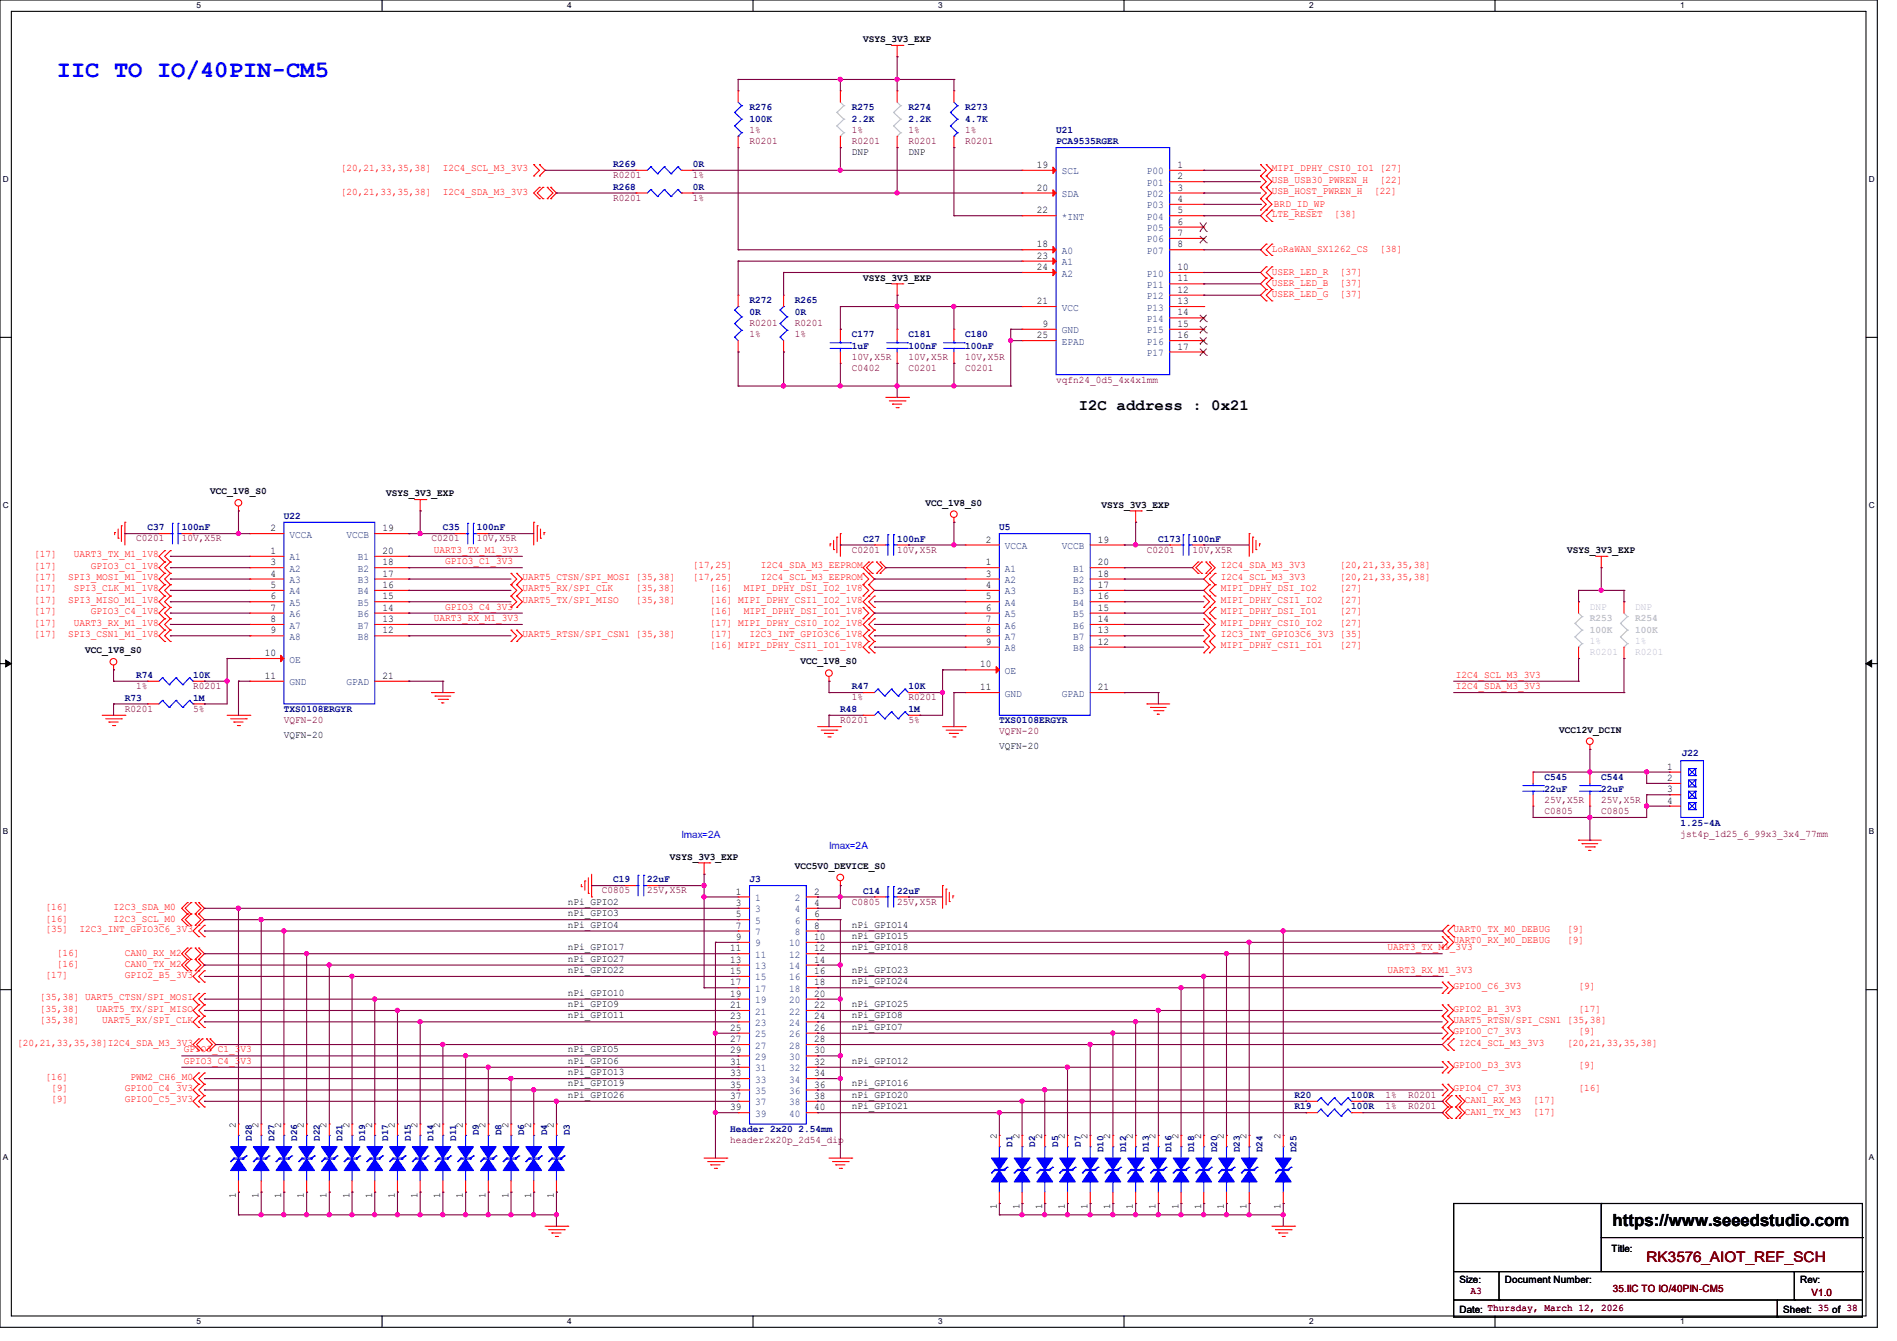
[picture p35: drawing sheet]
<svg xmlns="http://www.w3.org/2000/svg" width="297mm" height="210mm" viewBox="0 0 297 210" stroke-linecap="round" stroke-linejoin="round" font-family="sans-serif">
<defs><g id="words">
<text font-size="3.7" fill="#00f" x="8.9" y="12.1">IIC TO IO/40PIN-CM5</text>
<text font-size="2.6" x="252.5" y="191.9">https://www.seeedstudio.com</text>
<text font-size="2.5" x="168.9" y="64.2">I2C address : 0x21</text>
<text font-size="2.3" fill="#800000" x="257.8" y="197.7">RK3576_AIOT_REF_SCH</text>
<g font-size="1.6">
<text x="135.1" y="6.6">VSYS_3V3_EXP</text>
<text x="133.3" y="24.3">DNP</text>
<text x="142.2" y="24.3">DNP</text>
<text x="162.3" y="26.3">19</text>
<text x="162.3" y="29.8">20</text>
<text x="184.3" y="26.3">1</text>
<text x="184.3" y="28.1">2</text>
<text x="184.3" y="29.8">3</text>
<text x="162.3" y="33.4">22</text>
<text x="184.3" y="31.6">4</text>
<text x="184.3" y="33.4">5</text>
<text x="184.3" y="35.2">6</text>
<text x="162.3" y="38.7">18</text>
<text x="162.3" y="40.5">23</text>
<text x="184.3" y="37">7</text>
<text x="184.3" y="38.7">8</text>
<text x="135.1" y="43.9">VSYS_3V3_EXP</text>
<text x="162.3" y="47.6">21</text>
<text x="162.3" y="42.3">24</text>
<text x="184.3" y="42.3">10</text>
<text x="184.3" y="44.1">11</text>
<text x="184.3" y="45.8">12</text>
<text x="184.3" y="47.6">13</text>
<text x="162.3" y="53">25</text>
<text x="163.2" y="51.2">9</text>
<text x="184.3" y="49.4">14</text>
<text x="184.3" y="51.2">15</text>
<text x="184.3" y="53">16</text>
<text x="184.3" y="54.7">17</text>
<text x="32.9" y="77.4">VCC_1V8_S0</text>
<text x="60.4" y="77.7">VSYS_3V3_EXP</text>
<text x="42.3" y="83.2">2</text>
<text x="59.9" y="83.2">19</text>
<text x="144.9" y="79.2">VCC_1V8_S0</text>
<text x="172.5" y="79.5">VSYS_3V3_EXP</text>
<text x="42.3" y="86.7">1</text>
<text x="42.3" y="88.5">3</text>
<text x="59.9" y="86.7">20</text>
<text x="59.9" y="88.5">18</text>
<text x="154.3" y="88.5">1</text>
<text x="154.3" y="85">2</text>
<text x="171.9" y="88.5">20</text>
<text x="171.9" y="85">19</text>
<text x="245.3" y="86.6">VSYS_3V3_EXP</text>
<text x="42.3" y="90.3">4</text>
<text x="42.3" y="92.1">5</text>
<text x="42.3" y="93.9">6</text>
<text x="42.3" y="95.6">7</text>
<text x="59.9" y="90.3">17</text>
<text x="59.9" y="92.1">16</text>
<text x="59.9" y="93.9">15</text>
<text x="59.9" y="95.6">14</text>
<text x="154.3" y="90.3">3</text>
<text x="154.3" y="92.1">4</text>
<text x="154.3" y="93.9">5</text>
<text x="154.3" y="95.6">6</text>
<text x="171.9" y="90.3">18</text>
<text x="171.9" y="92.1">17</text>
<text x="171.9" y="93.9">16</text>
<text x="171.9" y="95.6">15</text>
<text x="42.3" y="97.4">8</text>
<text x="42.3" y="99.2">9</text>
<text x="59.9" y="97.4">13</text>
<text x="59.9" y="99.2">12</text>
<text x="154.3" y="99.2">8</text>
<text x="154.3" y="101">9</text>
<text x="154.3" y="97.4">7</text>
<text x="171.9" y="97.4">14</text>
<text x="171.9" y="99.2">13</text>
<text x="171.9" y="101">12</text>
<text x="13.3" y="102.3">VCC_1V8_S0</text>
<text x="41.4" y="102.7">10</text>
<text x="41.4" y="106.3">11</text>
<text x="59.9" y="106.3">21</text>
<text x="125.3" y="104.1">VCC_1V8_S0</text>
<text x="153.4" y="104.5">10</text>
<text x="153.4" y="108.1">11</text>
<text x="171.9" y="108.1">21</text>
<text x="44.4" y="115.6">VQFN-20</text>
<text x="156.5" y="117.3">VQFN-20</text>
<text x="244.1" y="114.7">VCC12V_DCIN</text>
<text x="261" y="120.5">1</text>
<text x="261" y="122.3">2</text>
<text x="261" y="124.1">3</text>
<text x="261" y="125.9">4</text>
<text x="104.9" y="134.6">VSYS_3V3_EXP</text>
<text x="124.5" y="136.1">VCC5V0_DEVICE_S0</text>
<text x="88.9" y="141.7">nPi_GPIO2</text>
<text x="88.9" y="143.5">nPi_GPIO3</text>
<text x="115.2" y="140.1">1</text>
<text x="115.2" y="141.9">3</text>
<text x="115.2" y="143.6">5</text>
<text x="127.5" y="140.1">2</text>
<text x="127.5" y="141.9">4</text>
<text x="127.5" y="143.6">6</text>
<text x="88.9" y="148.8">nPi_GPIO17</text>
<text x="88.9" y="145.2">nPi_GPIO4</text>
<text x="114.3" y="149">11</text>
<text x="115.2" y="145.4">7</text>
<text x="115.2" y="147.2">9</text>
<text x="127.5" y="145.4">8</text>
<text x="127.5" y="147.2">10</text>
<text x="127.5" y="149">12</text>
<text x="133.3" y="148.8">nPi_GPIO18</text>
<text x="133.3" y="147">nPi_GPIO15</text>
<text x="133.3" y="145.2">nPi_GPIO14</text>
<text x="88.9" y="150.6">nPi_GPIO27</text>
<text x="88.9" y="155.9">nPi_GPIO10</text>
<text x="88.9" y="152.4">nPi_GPIO22</text>
<text x="114.3" y="150.7">13</text>
<text x="114.3" y="152.5">15</text>
<text x="114.3" y="154.3">17</text>
<text x="127.5" y="150.7">14</text>
<text x="127.5" y="152.5">16</text>
<text x="127.5" y="154.3">18</text>
<text x="133.3" y="154.1">nPi_GPIO24</text>
<text x="133.3" y="152.4">nPi_GPIO23</text>
<text x="88.9" y="159.5">nPi_GPIO11</text>
<text x="88.9" y="157.7">nPi_GPIO9</text>
<text x="114.3" y="156.1">19</text>
<text x="114.3" y="157.9">21</text>
<text x="114.3" y="159.6">23</text>
<text x="114.3" y="161.4">25</text>
<text x="127.5" y="156.1">20</text>
<text x="127.5" y="157.9">22</text>
<text x="127.5" y="159.6">24</text>
<text x="127.5" y="161.4">26</text>
<text x="133.3" y="161.2">nPi_GPIO7</text>
<text x="133.3" y="159.5">nPi_GPIO8</text>
<text x="133.3" y="157.7">nPi_GPIO25</text>
<text x="88.9" y="164.8">nPi_GPIO5</text>
<text x="88.9" y="166.6">nPi_GPIO6</text>
<text x="114.3" y="163.2">27</text>
<text x="114.3" y="165">29</text>
<text x="114.3" y="166.8">31</text>
<text x="127.5" y="163.2">28</text>
<text x="127.5" y="165">30</text>
<text x="127.5" y="166.8">32</text>
<text x="133.3" y="166.6">nPi_GPIO12</text>
<text x="88.9" y="171.9">nPi_GPIO26</text>
<text x="88.9" y="170.1">nPi_GPIO19</text>
<text x="88.9" y="168.4">nPi_GPIO13</text>
<text x="114.3" y="168.5">33</text>
<text x="114.3" y="170.3">35</text>
<text x="114.3" y="172.1">37</text>
<text x="114.3" y="173.9">39</text>
<text x="127.5" y="168.5">34</text>
<text x="127.5" y="170.3">36</text>
<text x="127.5" y="172.1">38</text>
<text x="127.5" y="173.9">40</text>
<text x="133.3" y="173.7">nPi_GPIO21</text>
<text x="133.3" y="171.9">nPi_GPIO20</text>
<text x="133.3" y="170.1">nPi_GPIO16</text>
<text x="36.9" y="176.6" transform="rotate(-90 36.9 176.6)">2</text>
<text x="40.5" y="176.6" transform="rotate(-90 40.5 176.6)">2</text>
<text x="44" y="176.6" transform="rotate(-90 44 176.6)">2</text>
<text x="47.6" y="176.6" transform="rotate(-90 47.6 176.6)">2</text>
<text x="51.1" y="176.6" transform="rotate(-90 51.1 176.6)">2</text>
<text x="54.7" y="176.6" transform="rotate(-90 54.7 176.6)">2</text>
<text x="58.3" y="176.6" transform="rotate(-90 58.3 176.6)">2</text>
<text x="61.8" y="176.6" transform="rotate(-90 61.8 176.6)">2</text>
<text x="65.4" y="176.6" transform="rotate(-90 65.4 176.6)">2</text>
<text x="68.9" y="176.6" transform="rotate(-90 68.9 176.6)">2</text>
<text x="72.5" y="176.6" transform="rotate(-90 72.5 176.6)">2</text>
<text x="76" y="176.6" transform="rotate(-90 76 176.6)">2</text>
<text x="79.6" y="176.6" transform="rotate(-90 79.6 176.6)">2</text>
<text x="83.1" y="176.6" transform="rotate(-90 83.1 176.6)">2</text>
<text x="86.7" y="176.6" transform="rotate(-90 86.7 176.6)">2</text>
<text x="156" y="178.4" transform="rotate(-90 156 178.4)">2</text>
<text x="159.6" y="178.4" transform="rotate(-90 159.6 178.4)">2</text>
<text x="163.2" y="178.4" transform="rotate(-90 163.2 178.4)">2</text>
<text x="166.7" y="178.4" transform="rotate(-90 166.7 178.4)">2</text>
<text x="170.3" y="178.4" transform="rotate(-90 170.3 178.4)">2</text>
<text x="173.8" y="178.4" transform="rotate(-90 173.8 178.4)">2</text>
<text x="177.4" y="178.4" transform="rotate(-90 177.4 178.4)">2</text>
<text x="180.9" y="178.4" transform="rotate(-90 180.9 178.4)">2</text>
<text x="184.5" y="178.4" transform="rotate(-90 184.5 178.4)">2</text>
<text x="188" y="178.4" transform="rotate(-90 188 178.4)">2</text>
<text x="191.6" y="178.4" transform="rotate(-90 191.6 178.4)">2</text>
<text x="195.2" y="178.4" transform="rotate(-90 195.2 178.4)">2</text>
<text x="200.5" y="178.4" transform="rotate(-90 200.5 178.4)">2</text>
<text x="36.9" y="187.6" transform="rotate(-90 36.9 187.6)">1</text>
<text x="40.5" y="187.6" transform="rotate(-90 40.5 187.6)">1</text>
<text x="44" y="187.6" transform="rotate(-90 44 187.6)">1</text>
<text x="47.6" y="187.6" transform="rotate(-90 47.6 187.6)">1</text>
<text x="51.1" y="187.6" transform="rotate(-90 51.1 187.6)">1</text>
<text x="54.7" y="187.6" transform="rotate(-90 54.7 187.6)">1</text>
<text x="58.3" y="187.6" transform="rotate(-90 58.3 187.6)">1</text>
<text x="61.8" y="187.6" transform="rotate(-90 61.8 187.6)">1</text>
<text x="65.4" y="187.6" transform="rotate(-90 65.4 187.6)">1</text>
<text x="68.9" y="187.6" transform="rotate(-90 68.9 187.6)">1</text>
<text x="72.5" y="187.6" transform="rotate(-90 72.5 187.6)">1</text>
<text x="76" y="187.6" transform="rotate(-90 76 187.6)">1</text>
<text x="79.6" y="187.6" transform="rotate(-90 79.6 187.6)">1</text>
<text x="83.1" y="187.6" transform="rotate(-90 83.1 187.6)">1</text>
<text x="86.7" y="187.6" transform="rotate(-90 86.7 187.6)">1</text>
<text x="156" y="189.4" transform="rotate(-90 156 189.4)">1</text>
<text x="159.6" y="189.4" transform="rotate(-90 159.6 189.4)">1</text>
<text x="163.2" y="189.4" transform="rotate(-90 163.2 189.4)">1</text>
<text x="166.7" y="189.4" transform="rotate(-90 166.7 189.4)">1</text>
<text x="170.3" y="189.4" transform="rotate(-90 170.3 189.4)">1</text>
<text x="173.8" y="189.4" transform="rotate(-90 173.8 189.4)">1</text>
<text x="177.4" y="189.4" transform="rotate(-90 177.4 189.4)">1</text>
<text x="180.9" y="189.4" transform="rotate(-90 180.9 189.4)">1</text>
<text x="184.5" y="189.4" transform="rotate(-90 184.5 189.4)">1</text>
<text x="188" y="189.4" transform="rotate(-90 188 189.4)">1</text>
<text x="191.6" y="189.4" transform="rotate(-90 191.6 189.4)">1</text>
<text x="195.2" y="189.4" transform="rotate(-90 195.2 189.4)">1</text>
<text x="200.5" y="189.4" transform="rotate(-90 200.5 189.4)">1</text>
<text x="252.3" y="196.1">Title:</text>
<text x="228.5" y="200.9">Size:</text>
<text x="235.6" y="200.9">Document Number:</text>
<text x="281.8" y="200.9">Rev:</text>
<text x="228.5" y="205.6">Date: Thursday, March 12, 2026</text>
<text x="279.2" y="205.6">Sheet: 35 of 38</text>
</g>
<g font-size="1.6" fill="#000080">
<text x="117.3" y="17.3">R276</text>
<text x="133.3" y="17.3">R275</text>
<text x="142.2" y="17.3">R274</text>
<text x="151.1" y="17.3">R273</text>
<text x="117.3" y="19.1">100K</text>
<text x="133.3" y="19.1">2.2K</text>
<text x="142.2" y="19.1">2.2K</text>
<text x="151.1" y="19.1">4.7K</text>
<text x="165.3" y="20.8">U21</text>
<text x="165.3" y="22.6">PCA9535RGER</text>
<text x="96" y="26.2">R269</text>
<text x="96" y="29.7">R268</text>
<text x="108.4" y="26.2">0R</text>
<text x="108.4" y="29.7">0R</text>
<text x="117.3" y="47.5">R272</text>
<text x="124.5" y="47.5">R265</text>
<text x="117.3" y="49.3">0R</text>
<text x="124.5" y="49.3">0R</text>
<text x="133.3" y="52.8">C177</text>
<text x="142.2" y="52.8">C181</text>
<text x="151.1" y="52.8">C180</text>
<text x="133.3" y="54.6">1uF</text>
<text x="142.2" y="54.6">100nF</text>
<text x="151.1" y="54.6">100nF</text>
<text x="23.1" y="83.1">C37</text>
<text x="28.4" y="83.1">100nF</text>
<text x="44.4" y="81.3">U22</text>
<text x="69.3" y="83.1">C35</text>
<text x="74.7" y="83.1">100nF</text>
<text x="156.5" y="83.1">U5</text>
<text x="135.1" y="84.8">C27</text>
<text x="140.5" y="84.8">100nF</text>
<text x="181.3" y="84.8">C173</text>
<text x="186.7" y="84.8">100nF</text>
<text x="21.3" y="106.2">R74</text>
<text x="30.2" y="106.2">10K</text>
<text x="133.3" y="108">R47</text>
<text x="142.2" y="108">10K</text>
<text x="19.6" y="109.7">R73</text>
<text x="30.2" y="109.7">1M</text>
<text x="44.4" y="111.5">TXS0108ERGYR</text>
<text x="131.6" y="111.5">R48</text>
<text x="142.2" y="111.5">1M</text>
<text x="156.5" y="113.3">TXS0108ERGYR</text>
<text x="263.3" y="118.4">J22</text>
<text x="241.8" y="122.2">C545</text>
<text x="241.8" y="124">22uF</text>
<text x="250.7" y="122.2">C544</text>
<text x="250.7" y="124">22uF</text>
<text x="263.1" y="129.3">1.25-4A</text>
<text x="96" y="138.2">C19</text>
<text x="101.3" y="138.2">22uF</text>
<text x="117.3" y="138.2">J3</text>
<text x="135.1" y="140">C14</text>
<text x="140.5" y="140">22uF</text>
<text x="202.7" y="173.7">R19</text>
<text x="202.7" y="172">R20</text>
<text x="211.6" y="173.7">100R</text>
<text x="211.6" y="172">100R</text>
<text x="39.4" y="178.7" transform="rotate(-90 39.4 178.7)">D28</text>
<text x="43" y="178.7" transform="rotate(-90 43 178.7)">D27</text>
<text x="46.5" y="178.7" transform="rotate(-90 46.5 178.7)">D26</text>
<text x="50.1" y="178.7" transform="rotate(-90 50.1 178.7)">D22</text>
<text x="53.6" y="178.7" transform="rotate(-90 53.6 178.7)">D21</text>
<text x="57.2" y="178.7" transform="rotate(-90 57.2 178.7)">D19</text>
<text x="60.7" y="178.7" transform="rotate(-90 60.7 178.7)">D17</text>
<text x="64.3" y="178.7" transform="rotate(-90 64.3 178.7)">D15</text>
<text x="67.9" y="178.7" transform="rotate(-90 67.9 178.7)">D14</text>
<text x="71.4" y="178.7" transform="rotate(-90 71.4 178.7)">D11</text>
<text x="75" y="177.8" transform="rotate(-90 75 177.8)">D9</text>
<text x="78.5" y="177.8" transform="rotate(-90 78.5 177.8)">D8</text>
<text x="82.1" y="177.8" transform="rotate(-90 82.1 177.8)">D6</text>
<text x="85.6" y="177.8" transform="rotate(-90 85.6 177.8)">D4</text>
<text x="89.2" y="177.8" transform="rotate(-90 89.2 177.8)">D3</text>
<text x="114.3" y="177.3">Header 2x20 2.54mm</text>
<text x="158.5" y="179.6" transform="rotate(-90 158.5 179.6)">D1</text>
<text x="162.1" y="179.6" transform="rotate(-90 162.1 179.6)">D2</text>
<text x="165.7" y="179.6" transform="rotate(-90 165.7 179.6)">D5</text>
<text x="169.2" y="179.6" transform="rotate(-90 169.2 179.6)">D7</text>
<text x="172.8" y="180.5" transform="rotate(-90 172.8 180.5)">D10</text>
<text x="176.3" y="180.5" transform="rotate(-90 176.3 180.5)">D12</text>
<text x="179.9" y="180.5" transform="rotate(-90 179.9 180.5)">D13</text>
<text x="183.4" y="180.5" transform="rotate(-90 183.4 180.5)">D16</text>
<text x="187" y="180.5" transform="rotate(-90 187 180.5)">D18</text>
<text x="190.5" y="180.5" transform="rotate(-90 190.5 180.5)">D20</text>
<text x="194.1" y="180.5" transform="rotate(-90 194.1 180.5)">D23</text>
<text x="197.7" y="180.5" transform="rotate(-90 197.7 180.5)">D24</text>
<text x="203" y="180.5" transform="rotate(-90 203 180.5)">D25</text>
</g>
<g font-size="1.6" fill="#800000">
<text x="117.3" y="20.8">1%</text>
<text x="117.3" y="22.6">R0201</text>
<text x="133.3" y="20.8">1%</text>
<text x="133.3" y="22.6">R0201</text>
<text x="142.2" y="20.8">1%</text>
<text x="142.2" y="22.6">R0201</text>
<text x="151.1" y="20.8">1%</text>
<text x="151.1" y="22.6">R0201</text>
<text x="96" y="27.9">R0201</text>
<text x="108.4" y="27.9">1%</text>
<text x="96" y="31.5">R0201</text>
<text x="108.4" y="31.5">1%</text>
<text x="117.3" y="52.8">1%</text>
<text x="117.3" y="51">R0201</text>
<text x="124.5" y="52.8">1%</text>
<text x="124.5" y="51">R0201</text>
<text x="133.3" y="58.1">C0402</text>
<text x="133.3" y="56.3">10V,X5R</text>
<text x="142.2" y="58.1">C0201</text>
<text x="142.2" y="56.3">10V,X5R</text>
<text x="151.1" y="58.1">C0201</text>
<text x="151.1" y="56.3">10V,X5R</text>
<text x="165.3" y="59.9">vqfn24_0d5_4x4x1mm</text>
<text x="21.3" y="84.8">C0201</text>
<text x="28.4" y="84.8">10V,X5R</text>
<text x="67.6" y="84.8">C0201</text>
<text x="74.7" y="84.8">10V,X5R</text>
<text x="133.3" y="86.6">C0201</text>
<text x="140.5" y="86.6">10V,X5R</text>
<text x="179.6" y="86.6">C0201</text>
<text x="186.7" y="86.6">10V,X5R</text>
<text x="21.3" y="107.9">1%</text>
<text x="30.2" y="107.9">R0201</text>
<text x="19.6" y="111.5">R0201</text>
<text x="30.2" y="111.5">5%</text>
<text x="44.4" y="113.2">VQFN-20</text>
<text x="131.6" y="113.2">R0201</text>
<text x="133.3" y="109.7">1%</text>
<text x="142.2" y="109.7">R0201</text>
<text x="142.2" y="113.2">5%</text>
<text x="156.5" y="115">VQFN-20</text>
<text x="241.8" y="125.7">25V,X5R</text>
<text x="250.7" y="125.7">25V,X5R</text>
<text x="241.8" y="127.5">C0805</text>
<text x="250.7" y="127.5">C0805</text>
<text x="263.1" y="131">jst4p_1d25_6_99x3_3x4_77mm</text>
<text x="94.2" y="139.9">C0805</text>
<text x="101.3" y="139.9">25V,X5R</text>
<text x="133.3" y="141.7">C0805</text>
<text x="140.5" y="141.7">25V,X5R</text>
<text x="216.9" y="173.7">1%</text>
<text x="216.9" y="171.9">1%</text>
<text x="220.5" y="173.7">R0201</text>
<text x="220.5" y="171.9">R0201</text>
<text x="114.3" y="179">header2x20p_2d54_dip</text>
<text x="230.2" y="202.7">A3</text>
<text x="252.5" y="202.4">35.IIC TO IO/40PIN-CM5</text>
<text x="283.6" y="202.9">V1.0</text>
</g>
<g font-size="1.6" fill="#f00">
<text x="53.3" y="26.8">[20,21,33,35,38]</text>
<text x="69.3" y="26.8">I2C4_SCL_M3_3V3</text>
<text x="199.1" y="26.8">MIPI_DPHY_CSI0_IO1 [27]</text>
<text x="199.1" y="28.6">USB_USB30_PWREN_H</text>
<text x="216" y="28.6">[22]</text>
<text x="53.3" y="30.6">[20,21,33,35,38]</text>
<text x="69.3" y="30.6">I2C4_SDA_M3_3V3</text>
<text x="199.1" y="30.4">USB_HOST_PWREN_H</text>
<text x="199.1" y="34">LTE_RESET</text>
<text x="199.5" y="32.3">BRD_ID_WP</text>
<text x="208.9" y="34">[38]</text>
<text x="215.1" y="30.4">[22]</text>
<text x="199.1" y="39.5">LoRaWAN_SX1262_CS</text>
<text x="216" y="39.5">[38]</text>
<text x="199.1" y="46.6">USER_LED_G</text>
<text x="199.1" y="44.8">USER_LED_B</text>
<text x="199.1" y="43">USER_LED_R</text>
<text x="209.8" y="46.6">[37]</text>
<text x="209.8" y="44.8">[37]</text>
<text x="209.8" y="43">[37]</text>
<text x="5.3" y="89.1">[17]</text>
<text x="5.3" y="87.3">[17]</text>
<text x="11.6" y="87.3">UART3_TX_M1_1V8</text>
<text x="14.2" y="89.1">GPIO3_C1_1V8</text>
<text x="67.9" y="86.6">UART3_TX_M1_3V3</text>
<text x="69.7" y="88.3">GPIO3_C1_3V3</text>
<text x="108.4" y="88.9">[17,25]</text>
<text x="119.1" y="88.9">I2C4_SDA_M3_EEPROM</text>
<text x="191.1" y="88.9">I2C4_SDA_M3_3V3</text>
<text x="209.8" y="88.9">[20,21,33,35,38]</text>
<text x="5.3" y="92.6">[17]</text>
<text x="5.3" y="94.4">[17]</text>
<text x="5.3" y="90.8">[17]</text>
<text x="10.7" y="94.4">SPI3_MISO_M1_1V8</text>
<text x="10.7" y="90.8">SPI3_MOSI_M1_1V8</text>
<text x="11.6" y="92.6">SPI3_CLK_M1_1V8</text>
<text x="69.7" y="95.5">GPIO3_C4_3V3</text>
<text x="81.8" y="94.4">UART5_TX/SPI_MISO</text>
<text x="81.8" y="92.6">UART5_RX/SPI_CLK</text>
<text x="81.8" y="90.8">UART5_CTSN/SPI_MOSI [35,38]</text>
<text x="99.6" y="94.4">[35,38]</text>
<text x="99.6" y="92.6">[35,38]</text>
<text x="108.4" y="90.8">[17,25]</text>
<text x="111.1" y="92.6">[16]</text>
<text x="111.1" y="94.4">[16] MIPI_DPHY_CSI1_IO2_1V8</text>
<text x="116.5" y="92.6">MIPI_DPHY_DSI_IO2_1V8</text>
<text x="119.1" y="90.8">I2C4_SCL_M3_EEPROM</text>
<text x="191.1" y="90.8">I2C4_SCL_M3_3V3</text>
<text x="191.1" y="92.6">MIPI_DPHY_DSI_IO2</text>
<text x="191.1" y="94.4">MIPI_DPHY_CSI1_IO2</text>
<text x="209.8" y="90.8">[20,21,33,35,38]</text>
<text x="209.8" y="92.6">[27]</text>
<text x="209.8" y="94.4">[27]</text>
<text x="5.3" y="98">[17]</text>
<text x="5.3" y="96.2">[17]</text>
<text x="5.3" y="99.7">[17]</text>
<text x="10.7" y="99.7">SPI3_CSN1_M1_1V8</text>
<text x="11.6" y="98">UART3_RX_M1_1V8</text>
<text x="14.2" y="96.2">GPIO3_C4_1V8</text>
<text x="67.9" y="97.2">UART3_RX_M1_3V3</text>
<text x="81.8" y="99.7">UART5_RTSN/SPI_CSN1 [35,38]</text>
<text x="111.1" y="96.2">[16]</text>
<text x="111.1" y="98">[17] MIPI_DPHY_CSI0_IO2_1V8</text>
<text x="111.1" y="99.7">[17]</text>
<text x="111.1" y="101.5">[16] MIPI_DPHY_CSI1_IO1_1V8</text>
<text x="116.5" y="96.2">MIPI_DPHY_DSI_IO1_1V8</text>
<text x="117.3" y="99.7">I2C3_INT_GPIO3C6_1V8</text>
<text x="191.1" y="96.2">MIPI_DPHY_DSI_IO1</text>
<text x="191.1" y="98">MIPI_DPHY_CSI0_IO2</text>
<text x="191.1" y="99.7">I2C3_INT_GPIO3C6_3V3 [35]</text>
<text x="191.1" y="101.5">MIPI_DPHY_CSI1_IO1</text>
<text x="209.8" y="96.2">[27]</text>
<text x="209.8" y="98">[27]</text>
<text x="209.8" y="101.5">[27]</text>
<text x="227.9" y="106.1">I2C4_SCL_M3_3V3</text>
<text x="227.9" y="107.9">I2C4_SDA_M3_3V3</text>
<text x="7.1" y="142.6">[16]</text>
<text x="17.8" y="142.6">I2C3_SDA_M0</text>
<text x="7.1" y="146">[35]</text>
<text x="7.1" y="144.4">[16]</text>
<text x="8.9" y="149.7">[16]</text>
<text x="12.4" y="146">I2C3_INT_GPIO3C6_3V3</text>
<text x="17.8" y="144.4">I2C3_SCL_M0</text>
<text x="19.6" y="149.7">CAN0_RX_M2</text>
<text x="217.2" y="148.8">UART3_TX_M1_3V3</text>
<text x="227.6" y="147.7">UART0_RX_M0_DEBUG</text>
<text x="227.6" y="146">UART0_TX_M0_DEBUG</text>
<text x="245.3" y="147.7">[9]</text>
<text x="245.3" y="146">[9]</text>
<text x="7.1" y="153.1">[17]</text>
<text x="8.9" y="151.5">[16]</text>
<text x="19.6" y="151.5">CAN0_TX_M2</text>
<text x="19.6" y="153.1">GPIO2_B5_3V3</text>
<text x="217.2" y="152.4">UART3_RX_M1_3V3</text>
<text x="227.6" y="154.9">GPIO0_C6_3V3</text>
<text x="247.1" y="154.9">[9]</text>
<text x="6.2" y="156.6">[35,38] UART5_CTSN/SPI_MOSI</text>
<text x="6.2" y="160.2">[35,38]</text>
<text x="6.2" y="158.4">[35,38]</text>
<text x="15.1" y="158.4">UART5_TX/SPI_MISO</text>
<text x="16" y="160.2">UART5_RX/SPI_CLK</text>
<text x="227.6" y="158.4">GPIO2_B1_3V3</text>
<text x="227.6" y="162">GPIO0_C7_3V3</text>
<text x="227.6" y="160.2">UART5_RTSN/SPI_CSN1 [35,38]</text>
<text x="247.1" y="158.4">[17]</text>
<text x="247.1" y="162">[9]</text>
<text x="2.7" y="163.7">[20,21,33,35,38]I2C4_SDA_M3_3V3</text>
<text x="28.8" y="164.8">GPIO3_C1_3V3</text>
<text x="28.8" y="166.6">GPIO3_C4_3V3</text>
<text x="227.6" y="167.3">GPIO0_D3_3V3</text>
<text x="228.5" y="163.7">I2C4_SCL_M3_3V3</text>
<text x="245.3" y="163.7">[20,21,33,35,38]</text>
<text x="247.1" y="167.3">[9]</text>
<text x="7.1" y="169.1">[16]</text>
<text x="8" y="170.9">[9]</text>
<text x="8" y="172.6">[9]</text>
<text x="19.6" y="170.9">GPIO0_C4_3V3</text>
<text x="19.6" y="172.6">GPIO0_C5_3V3</text>
<text x="20.4" y="169.1">PWM2_CH6_M0</text>
<text x="227.6" y="170.9">GPIO4_C7_3V3</text>
<text x="229.3" y="172.8">CAN1_RX_M3</text>
<text x="240" y="172.8">[17]</text>
<text x="247.1" y="170.9">[16]</text>
<text x="229.3" y="174.6">CAN1_TX_M3</text>
<text x="240" y="174.6">[17]</text>
</g>
<g font-size="1.6" fill="#004080">
<text x="166.2" y="27.3">SCL</text>
<text x="179.6" y="27.3">P00</text>
<text x="179.6" y="29.1">P01</text>
<text x="166.2" y="30.9">SDA</text>
<text x="166.2" y="34.4">*INT</text>
<text x="179.6" y="30.9">P02</text>
<text x="179.6" y="32.6">P03</text>
<text x="179.6" y="34.4">P04</text>
<text x="166.2" y="39.8">A0</text>
<text x="166.2" y="41.5">A1</text>
<text x="179.6" y="36.2">P05</text>
<text x="179.6" y="38">P06</text>
<text x="179.6" y="39.8">P07</text>
<text x="166.2" y="43.3">A2</text>
<text x="179.6" y="43.3">P10</text>
<text x="179.6" y="45.1">P11</text>
<text x="179.6" y="46.9">P12</text>
<text x="166.2" y="52.2">GND</text>
<text x="166.2" y="48.6">VCC</text>
<text x="166.2" y="54">EPAD</text>
<text x="179.6" y="48.6">P13</text>
<text x="179.6" y="50.4">P14</text>
<text x="179.6" y="52.2">P15</text>
<text x="179.6" y="54">P16</text>
<text x="179.6" y="55.8">P17</text>
<text x="45.3" y="87.8">A1</text>
<text x="45.3" y="89.5">A2</text>
<text x="45.3" y="84.2">VCCA</text>
<text x="54.2" y="84.2">VCCB</text>
<text x="56" y="87.8">B1</text>
<text x="56" y="89.5">B2</text>
<text x="157.3" y="89.5">A1</text>
<text x="157.3" y="86">VCCA</text>
<text x="166.2" y="86">VCCB</text>
<text x="168" y="89.5">B1</text>
<text x="45.3" y="91.3">A3</text>
<text x="45.3" y="93.1">A4</text>
<text x="45.3" y="94.9">A5</text>
<text x="56" y="91.3">B3</text>
<text x="56" y="93.1">B4</text>
<text x="56" y="94.9">B5</text>
<text x="157.3" y="91.3">A2</text>
<text x="157.3" y="93.1">A3</text>
<text x="157.3" y="94.9">A4</text>
<text x="168" y="91.3">B2</text>
<text x="168" y="93.1">B3</text>
<text x="168" y="94.9">B4</text>
<text x="45.3" y="98.4">A7</text>
<text x="45.3" y="100.2">A8</text>
<text x="45.3" y="96.6">A6</text>
<text x="56" y="96.6">B6</text>
<text x="56" y="98.4">B7</text>
<text x="56" y="100.2">B8</text>
<text x="157.3" y="100.2">A7</text>
<text x="157.3" y="96.6">A5</text>
<text x="157.3" y="102">A8</text>
<text x="157.3" y="98.4">A6</text>
<text x="168" y="96.6">B5</text>
<text x="168" y="98.4">B6</text>
<text x="168" y="100.2">B7</text>
<text x="168" y="102">B8</text>
<text x="45.3" y="103.8">OE</text>
<text x="45.3" y="107.3">GND</text>
<text x="54.2" y="107.3">GPAD</text>
<text x="157.3" y="105.5">OE</text>
<text x="157.3" y="109.1">GND</text>
<text x="166.2" y="109.1">GPAD</text>
<text x="118.2" y="141.1">1</text>
<text x="118.2" y="142.9">3</text>
<text x="124.5" y="141.1">2</text>
<text x="124.5" y="142.9">4</text>
<text x="118.2" y="144.7">5</text>
<text x="118.2" y="146.4">7</text>
<text x="118.2" y="148.2">9</text>
<text x="118.2" y="150">11</text>
<text x="123.6" y="148.2">10</text>
<text x="123.6" y="150">12</text>
<text x="124.5" y="144.7">6</text>
<text x="124.5" y="146.4">8</text>
<text x="118.2" y="151.8">13</text>
<text x="118.2" y="153.5">15</text>
<text x="118.2" y="155.3">17</text>
<text x="123.6" y="151.8">14</text>
<text x="123.6" y="153.5">16</text>
<text x="123.6" y="155.3">18</text>
<text x="118.2" y="157.1">19</text>
<text x="118.2" y="158.9">21</text>
<text x="118.2" y="160.7">23</text>
<text x="123.6" y="157.1">20</text>
<text x="123.6" y="158.9">22</text>
<text x="123.6" y="160.7">24</text>
<text x="118.2" y="162.4">25</text>
<text x="118.2" y="164.2">27</text>
<text x="118.2" y="166">29</text>
<text x="118.2" y="167.8">31</text>
<text x="123.6" y="162.4">26</text>
<text x="123.6" y="164.2">28</text>
<text x="123.6" y="166">30</text>
<text x="123.6" y="167.8">32</text>
<text x="118.2" y="169.5">33</text>
<text x="118.2" y="171.3">35</text>
<text x="118.2" y="173.1">37</text>
<text x="123.6" y="169.5">34</text>
<text x="123.6" y="171.3">36</text>
<text x="123.6" y="173.1">38</text>
<text x="118.2" y="174.9">39</text>
<text x="123.6" y="174.9">40</text>
</g>
<g font-size="1.6" fill="#c0c0c0">
<text x="248.9" y="95.5">DNP</text>
<text x="256" y="95.5">DNP</text>
<text x="248.9" y="97.3">R253</text>
<text x="248.9" y="99.1">100K</text>
<text x="248.9" y="100.8">1%</text>
<text x="256" y="97.3">R254</text>
<text x="256" y="99.1">100K</text>
<text x="256" y="100.8">1%</text>
<text x="248.9" y="102.6">R0201</text>
<text x="256" y="102.6">R0201</text>
</g>
<g font-size="1.6" fill="#00f">
<text x="106.7" y="131.2">Imax=2A</text>
<text x="129.8" y="133">Imax=2A</text>
</g>
<g font-size="1.3">
<text x="30.8" y="1.3">5</text>
<text x="88.8" y="1.3">4</text>
<text x="146.9" y="1.3">3</text>
<text x="205" y="1.3">2</text>
<text x="263.1" y="1.3">1</text>
<text x=".5" y="28.4">D</text>
<text x="292.6" y="28.4">D</text>
<text x=".5" y="79.5">C</text>
<text x="292.6" y="79.5">C</text>
<text x=".5" y="130.6">B</text>
<text x="292.6" y="130.6">B</text>
<text x=".5" y="181.7">A</text>
<text x="292.6" y="181.7">A</text>
<text x="30.8" y="207.4">5</text>
<text x="88.8" y="207.4">4</text>
<text x="146.9" y="207.4">3</text>
<text x="205" y="207.4">2</text>
<text x="263.1" y="207.4">1</text>
</g>
</g></defs>
<path d="M0 0h293.9v207.9h-293.9zM1.8 1.8h290.3v204.3h-290.3z" fill="none" stroke="#000" stroke-width=".17"/>
<g fill="#fff">
<path d="M30.8 .2h.7v1.4h-.7z"/>
<path d="M30.8 206.2h.7v1.4h-.7z"/>
</g>
<path d="M59.8 0v1.8M59.8 206.1v1.8" fill="none" stroke="#000" stroke-width=".17"/>
<g fill="#fff">
<path d="M88.8 .2h.7v1.4h-.7z"/>
<path d="M88.8 206.2h.7v1.4h-.7z"/>
</g>
<path d="M117.9 0v1.8M117.9 206.1v1.8" fill="none" stroke="#000" stroke-width=".17"/>
<g fill="#fff">
<path d="M146.9 .2h.7v1.4h-.7z"/>
<path d="M146.9 206.2h.7v1.4h-.7z"/>
</g>
<path d="M176 0v1.8M176 206.1v1.8" fill="none" stroke="#000" stroke-width=".17"/>
<g fill="#fff">
<path d="M205 .2h.7v1.4h-.7z"/>
<path d="M205 206.2h.7v1.4h-.7z"/>
</g>
<path d="M234.1 0v1.8M234.1 206.1v1.8" fill="none" stroke="#000" stroke-width=".17"/>
<g fill="#fff">
<path d="M263.1 .2h.6v1.4h-.6z"/>
<path d="M263.1 206.2h.6v1.4h-.6z"/>
<path d="M.5 27.3h.9v1.4h-.9z"/>
<path d="M292.6 27.3h.9v1.4h-.9z"/>
<path d="M.5 78.4h.9v1.4h-.9z"/>
<path d="M292.6 78.4h.9v1.4h-.9z"/>
</g>
<path d="M0 52.8h1.8M292.1 52.8h1.8" fill="none" stroke="#000" stroke-width=".17"/>
<g fill="#fff">
<path d="M.5 129.5h.8v1.4h-.8z"/>
<path d="M292.6 129.5h.8v1.4h-.8z"/>
</g>
<path d="M0 103.9h1.8M292.1 103.9h1.8" fill="none" stroke="#000" stroke-width=".17"/>
<path d="M.9 103.4l.9 .5-.9 .5zM292.1 103.9l.9-.5v1z" fill="#000" stroke="#000" stroke-width=".16"/>
<g fill="#fff">
<path d="M.5 180.5h.8v1.4h-.8z"/>
<path d="M292.6 180.5h.8v1.4h-.8z"/>
</g>
<g fill="none" stroke="#000" stroke-width=".17">
<path d="M0 155h1.8M292.1 155h1.8M227.6 188.5h64v17.7h-64zM227.6 199.1h64M234.7 199.1v4.5M250.7 188.5h.1M250.7 188.5v10.6M250.7 193.8h40.9M280.9 199.1v4.5M291.6 199.1h.1M291.6 193.8h.1M227.6 203.6h.1"/>
<path d="M227.6 203.6h64M234.7 203.6h.1M278.3 206.2h.1M278.3 203.6v2.6M280.9 203.6h.1"/>
</g>
<g fill="none" stroke="#f00" stroke-width=".17">
<path d="M115.6 14.2h.1M115.6 14.2v1.8M131.6 14.2h.1M131.6 14.2v1.8M139.6 7.1h1.8M140.5 8.9h.1M140.5 14.2h.1M140.5 7.1v1.8M140.5 14.2v1.8M141.4 7.1h.1M149.4 14.2h.1M149.4 14.2v1.8"/>
<path d="M83.6 27.6h.1M83.6 25.8h.1M83.6 25.8l.9 .9-.9 .9M84.5 25.8h.1M84.5 27.6h.1M84.5 31.1h.1M84.5 29.3h.1M84.5 25.8l.8 .9-.8 .9M84.5 29.3l-.9 .9 .9 .9M85 31.1h.1M85 29.3h.1M85 29.3l-.9 .9 .9 .9"/>
<path d="M85.7 29.3h.1M85.7 31.1h.1M85.7 29.3l.9 .9-.9 .9M86.2 31.1h.1M86.2 29.3h.1M86.2 29.3l.9 .9-.9 .9M99.6 26.7h.1M99.6 30.2h.1M99.6 26.7h1.7M99.6 30.2h1.7M106.7 26.7h1.8M106.7 30.2h1.8"/>
<path d="M108.5 26.7h.1M108.5 30.2h.1M115.6 23.1h.1M115.6 21.3v1.8M131.6 23.1h.1M131.6 21.3v1.8M140.5 23.1h.1M140.5 21.3v1.8M149.4 23.1h.1M149.4 21.3v1.8M160 39.1h.1M160 26.7h.1"/>
<path d="M160 30.2h.1M160 33.8h.1M160 26.7h5.4M160 30.2h5.4M160 33.8h5.4M160 39.1h5.4M183.1 26.7h5.4M183.1 28.4h5.4M183.1 30.2h5.4M183.1 32h5.4M183.1 33.8h5.4M183.1 35.6h5.4"/>
<path d="M183.1 37.3h5.4M183.1 39.1h5.4M188.5 26.7h.1M188.5 28.4h.1M188.5 30.2h.1M188.5 32h.1M188.5 33.8h.1M188.5 35.6h.1M188.5 37.3h.1M188.5 39.1h.1M197.4 27.6h.1M197.4 25.8h.1"/>
<path d="M197.4 29.3h.1M197.4 31.1h.1M197.4 32.9h.1M197.4 27.6l.8 .8-.8 .9M197.4 29.3l.8 .9-.8 .9M197.4 31.1l.8 .9-.8 .9M197.4 25.8l.8 .9-.8 .9M198.2 27.6h.1M198.2 25.8h.1M198.2 29.3h.1M198.2 31.1h.1M198.2 32.9h.1"/>
<path d="M198.2 34.7h.1M198.2 38.2h.1M198.2 27.6l.9 .8-.9 .9M198.2 29.3l.9 .9-.9 .9M198.2 25.8l.9 .9-.9 .9M198.2 31.1l.9 .9-1.7 1.8 .8 .9M198.2 38.2l-.8 .9 .8 .9M199.1 34.7h.1M199.1 32.9h.1M199.1 38.2h.1M199.1 32.9l-.9 .9 .9 .9M199.1 38.2l-.9 .9 .9 .9"/>
<path d="M115.6 55.1h.1M115.6 46.2h.1M115.6 46.2v1.8M115.6 53.3v1.8M122.7 55.1h.1M122.7 46.2h.1M122.7 46.2v1.8M122.7 53.3v1.8M131.6 51.6h.1M131.6 56.9h.1M131.6 51.6v1.7M131.6 55.1v1.8"/>
<path d="M139.6 44.4h1.8M140.5 46.2h.1M140.5 51.6h.1M140.5 56.9h.1M140.5 44.4v1.8M140.5 51.6v1.7M140.5 55.1v1.8M141.4 44.4h.1M149.4 51.6h.1M149.4 56.9h.1M149.4 51.6v1.7M149.4 55.1v1.8"/>
<path d="M160 51.6h.1M160 48h.1M160 40.9h.1M160 42.7h.1M160 53.3h.1M160 51.6h5.4M160 42.7h5.4M160 48h5.4M160 53.3h5.4M160 40.9h5.4M183.1 44.4h5.4M183.1 51.6h5.4"/>
<path d="M183.1 42.7h5.4M183.1 46.2h5.4M183.1 48h5.4M183.1 49.8h5.4M183.1 53.3h5.4M183.1 55.1h5.4M188.5 42.7h.1M188.5 44.4h.1M188.5 46.2h.1M188.5 48h.1M188.5 49.8h.1M188.5 51.6h.1"/>
<path d="M188.5 53.3h.1M188.5 55.1h.1M198.2 45.3h.1M198.2 47.1h.1M198.2 43.6h.1M198.2 41.8h.1M198.2 40h.1M198.2 45.3l-.8 .9 .8 .9M198.2 43.6l-.8 .8 .8 .9M198.2 41.8l-.8 .9 .8 .9M199.1 47.1h.1M199.1 45.3h.1"/>
<path d="M199.1 43.6h.1M199.1 41.8h.1M199.1 40h.1M199.1 45.3l-.9 .9 .9 .9M199.1 43.6l-.9 .8 .9 .9M199.1 41.8l-.9 .9 .9 .9M37.3 79.3v.7M64.9 78.2h1.8M65.8 78.2v1.8M66.7 78.2h.1M138.7 62.2h3.5M139.2 62.8h2.5"/>
<path d="M139.7 63.3h.1M139.7 63.3h1.5M140.3 63.8h.3M140.6 63.8h.1M141.7 62.8h.1M142.2 62.2h.1M17.9 83.4h.1M17.9 83.4v.3M18.5 84.3h.1M18.5 82.8v1.5M19 82.3h.1M19 82.3v2.5"/>
<path d="M19.6 81.8h.1M19.6 81.8v3.5M24.9 83.6h.1M24.9 83.6h1.8M25.8 98.7h.1M25.8 96.9h.1M25.8 95.1h.1M25.8 89.8h.1M25.8 88h.1M25.8 86.2h.1M25.8 93.3h.1M25.8 91.6h.1"/>
<path d="M25.8 91.6l-.9 .9 .9 .8M25.8 88l-.9 .9 .9 .9M25.8 96.9l-.9 .9 .9 .9M25.8 95.1l-.9 .9 .9 .9M25.8 86.2l-.9 .9 .9 .9M25.8 98.7l-.9 .9 .9 .9M25.8 93.3l-.9 .9 .9 .9M25.8 89.8l-.9 .9 .9 .9M26.7 98.7h.1M26.7 96.9h.1M26.7 95.1h.1M26.7 89.8h.1"/>
<path d="M26.7 88h.1M26.7 86.2h.1M26.7 93.3h.1M26.7 91.6h.1M26.7 96.9l-.9 .9 .9 .9M26.7 95.1l-.9 .9 .9 .9M26.7 88l-.9 .9 .9 .9M26.7 86.2l-.9 .9 .9 .9M26.7 91.6l-.9 .9 .9 .8M26.7 98.7l-.9 .9 .9 .9M26.7 93.3l-.9 .9 .9 .9M26.7 89.8l-.9 .9 .9 .9"/>
<path d="M28.4 83.6h1.8M30.2 83.6h.1M37.3 80h.1M39.1 87.1h.1M39.1 97.8h.1M39.1 88.9h.1M39.1 90.7h.1M39.1 92.5h.1M39.1 94.2h.1M39.1 83.6h.1M39.1 99.6h.1M39.1 96h.1"/>
<path d="M39.1 87.1h5.3M39.1 83.6h5.3M39.1 97.8h5.3M39.1 88.9h5.3M39.1 90.7h5.3M39.1 92.5h5.3M39.1 94.2h5.3M39.1 99.6h5.3M39.1 96h5.3M58.7 87.1h5.3M58.7 83.6h5.3M58.7 97.8h5.3"/>
<path d="M58.7 88.9h5.3M58.7 90.7h5.3M58.7 92.5h5.3M58.7 94.2h5.3M58.7 99.6h5.3M58.7 96h5.3M64 87.1h.1M64 88.9h.1M64 83.6h.1M64 90.7h.1M64 92.5h.1M64 94.2h.1"/>
<path d="M64 96h.1M64 97.8h.1M64 99.6h.1M65.8 80h.1M71.1 83.6h.1M71.1 83.6h1.8M74.7 83.6h1.8M76.5 83.6h.1M80 98.7h.1M80 95.1h.1M80 93.3h.1M80 91.6h.1"/>
<path d="M80 89.8h.1M80 98.7l.9 .9-.9 .9M80 93.3l.9 .9-.9 .9M80 91.6l.9 .9-.9 .8M80 89.8l.9 .9-.9 .9M80.9 98.7h.1M80.9 95.1h.1M80.9 93.3h.1M80.9 91.6h.1M80.9 89.8h.1M80.9 98.7l.9 .9-.9 .9M80.9 93.3l.9 .9-.9 .9"/>
<path d="M80.9 91.6l.9 .9-.9 .8M80.9 89.8l.9 .9-.9 .9M83.6 81.8h.1M83.6 81.8v3.5M84.1 82.3h.1M84.1 82.3v2.5M84.6 84.3h.1M84.6 82.8v1.5M85.2 83.4h.1M85.2 83.4v.3M130 85.2h.1M130 85.2v.3"/>
<path d="M130.5 86.1h.1M130.5 84.6v1.5M131 84.1h.1M131 84.1v2.5M131.6 83.6h.1M131.6 83.6v3.5M135.1 89.8h.1M135.1 91.6h.1M135.1 93.3h.1M135.1 96.9h.1M135.1 95.1h.1M135.1 89.8l.9 .9-.9 .9"/>
<path d="M135.1 91.6l.9 .9-.9 .8M135.1 95.1l.9 .9-.9 .9M136 88h.1M136 89.8h.1M136 91.6h.1M136 93.3h.1M136 95.1h.1M136 96.9h.1M136 98.7h.1M136 88l-.9 .9 1.8 1.8-.9 .9M136 91.6l.9 .9-1.8 1.7 1.8 1.8-1.8 1.8 .9 .9M136 98.7l-.9 .9 .9 .9"/>
<path d="M136.6 88h.1M136.6 89.8h.1M136.6 88l-.9 .9 .9 .9M136.9 93.3h.1M136.9 95.1h.1M136.9 96.9h.1M136.9 98.7h.1M136.9 85.3h.1M136.9 93.3l-.9 .9 .9 .9M136.9 96.9l-.9 .9 .9 .9M136.9 98.7l-.9 .9 .9 .9M136.9 85.3h1.8"/>
<path d="M137.2 89.8h.1M137.2 88h.1M137.2 88l.9 .9-.9 .9M137.8 88h.1M137.8 89.8h.1M137.8 88l.9 .9-.9 .9M140.5 85.3h1.7M142.2 85.3h.1M149.4 81.8h.1M149.4 81.1v.7M151.1 88.9h.1M151.1 99.6h.1"/>
<path d="M151.1 90.7h.1M151.1 92.5h.1M151.1 94.2h.1M151.1 96h.1M151.1 85.3h.1M151.1 97.8h.1M151.1 85.3h5.4M151.1 97.8h5.4M151.1 88.9h5.4M151.1 90.7h5.4M151.1 92.5h5.4M151.1 94.2h5.4"/>
<path d="M151.1 99.6h5.4M151.1 96h5.4M170.7 85.3h5.3M170.7 97.8h5.3M170.7 88.9h5.3M170.7 90.7h5.3M170.7 92.5h5.3M170.7 94.2h5.3M170.7 99.6h5.3M170.7 96h5.3M176 88.9h.1M176 90.7h.1"/>
<path d="M176 85.3h.1M176 92.5h.1M176 94.2h.1M176 96h.1M176 97.8h.1M176 99.6h.1M176.9 80h1.8M177.8 81.8h.1M177.8 80v1.8M178.7 80h.1M183.1 85.3h.1M183.1 85.3h1.8"/>
<path d="M186.7 85.3h1.8M187.6 88h.1M187.6 89.8h.1M187.6 88l-.9 .9 .9 .9M188.1 89.8h.1M188.1 88h.1M188.1 88l-.9 .9 .9 .9M188.5 93.3h.1M188.5 95.1h.1M188.5 96.9h.1M188.5 98.7h.1M188.5 85.3h.1"/>
<path d="M188.5 93.3l.9 .9-.9 .9M188.5 96.9l.9 .9-.9 .9M188.5 98.7l.9 .9-.9 .9M188.8 88h.1M188.8 89.8h.1M188.8 88l.9 .9-.9 .9M189.4 88h.1M189.4 89.8h.1M189.4 91.6h.1M189.4 93.3h.1M189.4 95.1h.1M189.4 96.9h.1"/>
<path d="M189.4 98.7h.1M189.4 88l.8 .9-1.7 1.8 .9 .9M189.4 91.6l-.9 .9 1.7 1.7-1.7 1.8 1.7 1.8-.8 .9M189.4 98.7l.8 .9-.8 .9M190.2 89.8h.1M190.2 91.6h.1M190.2 93.3h.1M190.2 96.9h.1M190.2 95.1h.1M190.2 89.8l-.8 .9 .8 .9M190.2 91.6l-.8 .9 .8 .8M190.2 95.1l-.8 .9 .8 .9"/>
<path d="M195.6 83.6h.1M195.6 83.6v3.5M196.1 84.1h.1M196.1 84.1v2.5M196.6 86.1h.1M196.6 84.6v1.5M197.2 85.2h.1M197.2 85.2v.3M247.1 94.2h.1M247.1 94.2v1.8M249.8 87.1h1.8M250.7 88.9h.1"/>
<path d="M250.7 87.1v1.8M251.6 87.1h.1M254.3 94.2h.1M254.3 94.2v1.8M16 112h3.6M16.6 112.6h2.4M17.1 113.1h.1M17.1 113.1h1.4M17.6 113.6h.3M17.8 104.9h.1M17.8 104.2v.7M17.9 113.6h.1"/>
<path d="M19 112.6h.1M19.6 112h.1M23.1 106.7h.1M23.1 110.2h.1M23.1 110.2h1.8M23.1 106.7h1.8M25.8 100.5h.1M26.7 100.5h.1M30.2 110.2h1.8M30.2 106.7h1.8M32 106.7h.1M32 110.2h.1"/>
<path d="M35.6 112h3.5M36.1 112.6h2.5M36.6 113.1h.1M36.6 113.1h1.5M37.2 113.6h.3M37.5 113.6h.1M38.6 112.6h.1M39.1 112h.1M39.1 103.1h.1M39.1 106.7h.1M39.1 106.7h5.3M39.1 103.1h5.3"/>
<path d="M58.7 106.7h5.3M64 106.7h.1M67.6 108.5h.1M67.6 108.5h3.5M68.1 109h.1M68.1 109h2.5M68.6 109.5h1.5M69.2 110.1h.1M69.2 110.1h.3M70.1 109.5h.1M80 100.5h.1M80.9 100.5h.1"/>
<path d="M128 113.8h3.6M128.6 114.3h2.4M129.1 114.9h.1M129.1 114.9h1.4M129.6 115.4h.4M129.8 106.7h.1M129.8 106v.7M130 115.4h.1M131 114.3h.1M131.6 113.8h.1M135.1 108.5h.1M135.1 112h.1"/>
<path d="M135.1 112h1.8M135.1 108.5h1.8M136 100.5h.1M136 102.2h.1M136 100.5l-.9 .8 .9 .9M136.9 100.5h.1M136.9 102.2h.1M136.9 100.5l-.9 .8 .9 .9M142.2 112h1.8M142.2 108.5h1.8M144 108.5h.1M144 112h.1"/>
<path d="M147.6 113.8h3.5M148.1 114.3h2.5M148.6 114.9h.1M148.6 114.9h1.5M149.2 115.4h.3M149.5 115.4h.1M150.6 114.3h.1M151.1 113.8h.1M151.1 104.9h.1M151.1 101.3h.1M151.1 108.5h.1M151.1 108.5h5.4"/>
<path d="M151.1 104.9h5.4M151.1 101.3h5.4M170.7 108.5h5.3M170.7 101.3h5.3M176 101.3h.1M176 108.5h.1M179.6 110.2h.1M179.6 110.2h3.5M180.1 110.8h.1M180.1 110.8h2.5M180.6 111.3h1.5M181.2 111.8h.1"/>
<path d="M181.2 111.8h.3M182.1 111.3h.1M188.5 100.5h.1M188.5 102.2h.1M188.5 100.5l.9 .8-.9 .9M189.4 100.5h.1M189.4 102.2h.1M189.4 100.5l.8 .8-.8 .9M247.1 103.1h.1M247.1 101.3v1.8M248.9 117.3h.1M248.9 116.6v.7"/>
<path d="M254.3 103.1h.1M254.3 101.3v1.8M91 138.9h.1M91 138.5v.4M91.6 138h.1M91.6 138v1.4M92.1 139.9h.1M92.1 137.5v2.4M92.6 136.9v3.6M97.8 138.7h.1M97.8 138.7h1.8M101.3 138.7h1.8"/>
<path d="M103.1 138.7h.1M109.3 135.1h1.8M110.2 136.9h.1M110.2 135.1v1.8M111.1 135.1h.1M131.6 138.7h.1M131.6 138v.7M147.6 138.7h.1M147.6 138.7v3.5M148.1 139.2h.1M148.1 139.2v2.5M148.6 139.7v1.5"/>
<path d="M240 120.9h.1M240 126.2h.1M240 120.9v1.8M240 124.5v1.7M247.1 131.6h.1M247.1 131.6h3.6M247.7 132.1h.1M247.7 132.1h2.4M248.2 132.6h1.4M248.8 133.2h.1M248.8 133.2h.3M248.9 120.9h.1"/>
<path d="M248.9 126.2h.1M248.9 120.9v1.8M248.9 124.5v1.7M249.6 132.6h.1M261.4 120.9h.1M261.4 122.7h.1M261.4 124.5h.1M261.4 126.2h.1M261.4 120.9h1.7M261.4 122.7h1.7M261.4 124.5h1.7M261.4 126.2h1.7"/>
<path d="M29.3 150.2h.1M29.3 148.5h.1M29.3 152h.1M29.3 143.1h.1M29.3 141.4h.1M29.3 144.9h.1M29.3 148.5l-.9 .9 .9 .8M29.3 150.2l-.9 .9 .9 .9M29.3 143.1l-.9 .9 .9 .9M29.3 141.4l-.9 .8 .9 .9M29.9 150.2h.1M29.9 148.5h.1"/>
<path d="M29.9 152h.1M29.9 143.1h.1M29.9 141.4h.1M29.9 144.9h.1M29.9 148.5l-.9 .9 .9 .8M29.9 150.2l-.9 .9 .9 .9M29.9 141.4l-.9 .8 .9 .9M29.9 143.1l-.9 .9 .9 .9M30.6 148.5h.1M30.6 150.2h.1M30.6 152h.1M30.6 141.4h.1"/>
<path d="M30.6 143.1h.1M30.6 144.9h.1M30.6 148.5l.9 .9-.9 .8M30.6 150.2l.9 .9-.9 .9M30.6 141.4l.9 .8-.9 .9M30.6 143.1l.9 .9-.9 .9M31.1 150.2h.1M31.1 148.5h.1M31.1 152h.1M31.1 144.9h.1M31.1 146.7h.1M31.1 153.8h.1"/>
<path d="M31.1 143.1h.1M31.1 141.4h.1M31.1 157.4h.1M31.1 155.6h.1M31.1 159.1h.1M31.1 148.5l.9 .9-.9 .8M31.1 150.2l.9 .9-1.8 1.8 .9 .9M31.1 143.1l.9 .9-1.8 1.8 .9 .9M31.1 159.1l-.9 .9 .9 .9M31.1 141.4l.9 .8-.9 .9M31.1 155.6l-.9 .9 .9 .9M31.1 157.4l-.9 .8 .9 .9"/>
<path d="M32 144.9h.1M32 146.7h.1M32 153.8h.1M32 152h.1M32 157.4h.1M32 155.6h.1M32 159.1h.1M32 144.9l-.9 .9 .9 .9M32 152l-.9 .9 .9 .9M32 155.6l-.9 .9 .9 .9M32 159.1l-.9 .9 .9 .9M32 157.4l-.9 .8 .9 .9"/>
<path d="M92.6 140.5h.1M115.6 140.5h.1M115.6 142.2h.1M115.6 144h.1M115.6 145.8h.1M115.6 147.6h.1M115.6 149.4h.1M115.6 151.1h.1M115.6 152.9h.1M115.6 154.7h.1M115.6 156.5h.1M115.6 158.2h.1"/>
<path d="M115.6 140.5h1.7M115.6 142.2h1.7M115.6 144h1.7M115.6 145.8h1.7M115.6 147.6h1.7M115.6 149.4h1.7M115.6 151.1h1.7M115.6 152.9h1.7M115.6 154.7h1.7M115.6 156.5h1.7M115.6 158.2h1.7M126.2 140.5h1.8"/>
<path d="M126.2 142.2h1.8M126.2 144h1.8M126.2 145.8h1.8M126.2 147.6h1.8M126.2 149.4h1.8M126.2 151.1h1.8M126.2 152.9h1.8M126.2 154.7h1.8M126.2 156.5h1.8M126.2 158.2h1.8M128 140.5h.1M128 142.2h.1"/>
<path d="M128 144h.1M128 145.8h.1M128 147.6h.1M128 149.4h.1M128 151.1h.1M128 152.9h.1M128 154.7h.1M128 156.5h.1M128 158.2h.1M136.9 140.5h.1M136.9 140.5h1.8M140.5 140.5h1.7"/>
<path d="M142.2 140.5h.1M148.6 141.2h.1M149.2 140.3h.1M149.2 140.3v.3M225.8 148.5h.1M225.8 146.7h.1M225.8 159.1h.1M225.8 157.4h.1M225.8 155.6h.1M225.8 153.8h.1M225.8 146.7l.9 .9-.9 .9M225.8 157.4l.9 .8-.9 .9"/>
<path d="M225.8 153.8l.9 .9-.9 .9M225.8 159.1l.9 .9-.9 .9M226.7 148.5h.1M226.7 146.7h.1M226.7 144.9h.1M226.7 159.1h.1M226.7 157.4h.1M226.7 155.6h.1M226.7 153.8h.1M226.7 144.9l-.9 .9 1.8 1.8-.9 .9M226.7 157.4l.9 .8-.9 .9M226.7 153.8l.9 .9-.9 .9"/>
<path d="M226.7 159.1l.9 .9-.9 .9M227.6 146.7h.1M227.6 144.9h.1M227.6 144.9l-.9 .9 .9 .9M31.1 171.6h.1M31.1 169.8h.1M31.1 173.4h.1M31.1 162.7h.1M31.1 164.5h.1M31.1 168h.1M31.1 160.9h.1M31.1 169.8l-.9 .9 .9 .9"/>
<path d="M31.1 171.6l-.9 .9 .9 .9M31.1 162.7l-.9 .9 .9 .9M31.1 168l-.9 .9 .9 .9M31.7 162.7h.1M31.7 164.5h.1M31.7 162.7l-.9 .9 .9 .9M32 171.6h.1M32 169.8h.1M32 173.4h.1M32 168h.1M32 160.9h.1M32 169.8l-.9 .9 .9 .9"/>
<path d="M32 171.6l-.9 .9 .9 .9M32 168l-.9 .9 .9 .9M32.3 164.5h.1M32.3 162.7h.1M32.3 162.7l.9 .9-.9 .9M32.9 162.7h.1M32.9 164.5h.1M32.9 162.7l.9 .9-.9 .9M37.3 176h.1M37.3 176v1.8M40.9 176h.1M40.9 176v1.8"/>
<path d="M44.4 176h.1M44.4 176v1.8M48 176h.1M48 176v1.8M51.6 176h.1M51.6 176v1.8M55.1 176h.1M55.1 176v1.8M58.7 176h.1M58.7 176v1.8M62.2 176h.1M62.2 176v1.8"/>
<path d="M65.8 176h.1M65.8 176v1.8M69.3 176h.1M69.3 176v1.8M72.9 176h.1M72.9 176v1.8M76.5 176h.1M76.5 176v1.8M80 176h.1M80 176v1.8M83.6 176h.1M83.6 176v1.8"/>
<path d="M87.1 176h.1M87.1 176v1.8M115.6 160h.1M115.6 161.8h.1M115.6 163.6h.1M115.6 165.4h.1M115.6 167.1h.1M115.6 168.9h.1M115.6 170.7h.1M115.6 172.5h.1M115.6 174.2h.1M115.6 174.2h1.7"/>
<path d="M115.6 160h1.7M115.6 161.8h1.7M115.6 163.6h1.7M115.6 165.4h1.7M115.6 167.1h1.7M115.6 168.9h1.7M115.6 170.7h1.7M115.6 172.5h1.7M126.2 174.2h1.8M126.2 160h1.8M126.2 161.8h1.8M126.2 163.6h1.8"/>
<path d="M126.2 165.4h1.8M126.2 167.1h1.8M126.2 168.9h1.8M126.2 170.7h1.8M126.2 172.5h1.8M128 160h.1M128 161.8h.1M128 163.6h.1M128 165.4h.1M128 167.1h.1M128 168.9h.1M128 170.7h.1"/>
<path d="M128 172.5h.1M128 174.2h.1M156.5 177.8h.1M156.5 177.8v1.8M160 177.8h.1M160 177.8v1.8M163.6 177.8h.1M163.6 177.8v1.8M167.1 177.8h.1M167.1 177.8v1.8M170.7 177.8h.1M170.7 177.8v1.8"/>
<path d="M174.2 177.8h.1M174.2 177.8v1.8M177.8 177.8h.1M177.8 177.8v1.8M181.4 177.8h.1M181.4 177.8v1.8M184.9 177.8h.1M184.9 177.8v1.8M188.5 177.8h.1M188.5 177.8v1.8M192 177.8h.1M192 177.8v1.8"/>
<path d="M195.6 177.8h.1M195.6 177.8v1.8M200.9 177.8h.1M200.9 177.8v1.8M204.5 174.2h.1M204.5 172.5h.1M204.5 174.2h1.7M204.5 172.5h1.7M211.6 174.2h1.8M211.6 172.5h1.8M213.4 174.2h.1M213.4 172.5h.1"/>
<path d="M225.8 168h.1M225.8 166.2h.1M225.8 169.8h.1M225.8 171.6h.1M225.8 162.7h.1M225.8 160.9h.1M225.8 166.2l.9 .9-.9 .9M225.8 169.8l.9 .9-.9 .9M225.8 160.9l.9 .9-.9 .9M226.7 173.4h.1M226.7 171.6h.1M226.7 175.1h.1"/>
<path d="M226.7 168h.1M226.7 166.2h.1M226.7 169.8h.1M226.7 162.7h.1M226.7 160.9h.1M226.7 164.5h.1M226.7 169.8l.9 .9-1.8 1.8 .9 .9M226.7 173.4l-.9 .8 .9 .9M226.7 166.2l.9 .9-.9 .9M226.7 160.9l.9 .9-1.8 1.8 .9 .9M227.2 171.6h.1M227.2 173.4h.1"/>
<path d="M227.2 175.1h.1M227.2 171.6l-.8 .9 .8 .9M227.2 173.4l-.8 .8 .8 .9M227.6 164.5h.1M227.6 162.7h.1M227.6 162.7l-.9 .9 .9 .9M227.9 173.4h.1M227.9 171.6h.1M227.9 175.1h.1M227.9 171.6l.9 .9-.9 .9M227.9 173.4l.9 .8-.9 .9M228.5 173.4h.1"/>
<path d="M228.5 171.6h.1M228.5 175.1h.1M228.5 171.6l.9 .9-.9 .9M228.5 173.4l.9 .8-.9 .9M37.3 186.7h.1M37.3 184.9v1.8M40.9 186.7h.1M40.9 184.9v1.8M44.4 186.7h.1M44.4 184.9v1.8M48 186.7h.1M48 184.9v1.8"/>
<path d="M51.6 186.7h.1M51.6 184.9v1.8M55.1 186.7h.1M55.1 184.9v1.8M58.7 186.7h.1M58.7 184.9v1.8M62.2 186.7h.1M62.2 184.9v1.8M65.8 186.7h.1M65.8 184.9v1.8M69.3 186.7h.1M69.3 184.9v1.8"/>
<path d="M72.9 186.7h.1M72.9 184.9v1.8M76.5 186.7h.1M76.5 184.9v1.8M80 186.7h.1M80 184.9v1.8M83.6 186.7h.1M83.6 184.9v1.8M85.3 192h3.6M85.9 192.6h2.4M86.4 193.1h.1M86.4 193.1h1.4"/>
<path d="M87 193.6h.3M87.1 186.7h.1M87.1 184.9v1.8M87.3 193.6h.1M88.3 192.6h.1M88.9 192h.1M110.2 181.4h3.6M110.8 181.9h2.4M111.3 182.4h.1M111.3 182.4h1.4M111.8 183h.4M112.2 183h.1"/>
<path d="M113.2 181.9h.1M113.8 181.4h.1M129.8 181.4h3.5M130.3 181.9h2.5M130.9 182.4h.1M130.9 182.4h1.4M131.4 183h.3M131.7 183h.1M132.8 181.9h.1M133.3 181.4h.1M156.5 188.5h.1M156.5 186.7v1.8"/>
<path d="M160 188.5h.1M160 186.7v1.8M163.6 188.5h.1M163.6 186.7v1.8M167.1 188.5h.1M167.1 186.7v1.8M170.7 188.5h.1M170.7 186.7v1.8M174.2 188.5h.1M174.2 186.7v1.8M177.8 188.5h.1M177.8 186.7v1.8"/>
<path d="M181.4 188.5h.1M181.4 186.7v1.8M184.9 188.5h.1M184.9 186.7v1.8M188.5 188.5h.1M188.5 186.7v1.8M192 188.5h.1M192 186.7v1.8M195.6 188.5h.1M195.6 186.7v1.8M199.1 192h3.6M199.7 192.6h2.4"/>
<path d="M200.2 193.1h.1M200.2 193.1h1.4M200.7 193.6h.4M200.9 188.5h.1M200.9 186.7v1.8M201.1 193.6h.1M202.1 192.6h.1M202.7 192h.1"/>
<circle cx="37.3" cy="78.7" r=".52"/>
<circle cx="149.3" cy="80.5" r=".52"/>
<circle cx="17.8" cy="103.6" r=".52"/>
<circle cx="129.8" cy="105.4" r=".52"/>
<circle cx="248.9" cy="116.1" r=".52"/>
<circle cx="131.6" cy="137.4" r=".52"/>
</g>
<g fill="none" stroke="#00f" stroke-width=".17">
<path d="M115 17.6h.1M115 19.7h.1M115 17.6l1.1 1.1M115 19.7l1.1 1.1M115.6 16l.5 .6M116.1 16.6h.1M116.1 18.7h.1M116.1 16.6l-1.1 1M116.1 18.7l-1.1 1M148.8 17.6h.1M148.8 19.7h.1M148.8 17.6l1.1 1.1"/>
<path d="M148.8 19.7l1.1 1.1M149.4 16l.5 .6M149.9 16.6h.1M149.9 18.7h.1M149.9 16.6l-1.1 1M149.9 18.7l-1.1 1M101.9 26.1h.1M101.9 29.7h.1M101.9 26.1l-.6 .6M101.9 26.1l1.1 1.1M101.9 29.7l-.6 .5M101.9 29.7l1.1 1.1"/>
<path d="M103 27.2h.1M103 30.8h.1M104 26.1h.1M104 29.7h.1M104 26.1l-1 1.1M104 26.1l1.1 1.1M104 29.7l-1 1.1M104 29.7l1.1 1.1M105.1 27.2h.1M105.1 30.8h.1M106.1 26.1h.1M106.1 29.7h.1"/>
<path d="M106.1 26.1l-1 1.1M106.1 26.1l.6 .6M106.1 29.7l-1 1.1M106.1 29.7l.6 .5M106.7 26.7h.1M106.7 30.2h.1M115.6 21.3h.1M116.1 20.8h.1M116.1 20.8l-.5 .5M149.4 21.3h.1M149.9 20.8h.1M149.9 20.8l-.5 .5"/>
<path d="M165.4 23.1h17.7v35.6h-17.7zM115 52.8h.1M115 50.7h.1M115 48.6h.1M115 52.8l.6 .5M115 50.7l1.1 1M115 48.6l1.1 1M115.6 48h.1M115.6 48l-.6 .6M116.1 51.7h.1M116.1 49.6h.1M116.1 51.7l-1.1 1.1"/>
<path d="M116.1 49.6l-1.1 1.1M122.1 52.8h.1M122.1 50.7h.1M122.1 48.6h.1M122.1 52.8l.6 .5M122.1 50.7l1.1 1M122.1 48.6l1.1 1M122.7 48h.1M122.7 48l-.6 .6M123.2 51.7h.1M123.2 49.6h.1M123.2 51.7l-1.1 1.1"/>
<path d="M123.2 49.6l-1.1 1.1M130 53.7h3.2M130 54.6h3.2M131.6 54.6h.1M131.6 53.7h.1M131.6 53.3v.4M131.6 54.6v.5M133.2 53.7h.1M133.2 54.6h.1M138.9 53.7h3.2M138.9 54.6h3.2M140.5 54.6h.1"/>
<path d="M140.5 53.7h.1M140.5 53.3v.4M140.5 54.6v.5M142.1 53.7h.1M142.1 54.6h.1M147.7 53.7h3.3M147.7 54.6h3.3M149.4 54.6h.1M149.4 53.7h.1M149.4 53.3v.4M149.4 54.6v.5M151 53.7h.1"/>
<path d="M151 54.6h.1M26.7 83.6h.3M27 82h.1M27 83.6h.1M27 82v3.2M27.9 83.6h.1M27.9 82h.1M27.9 83.6h.5M27.9 82v3.2M44.4 81.8h14.3v28.4h-14.3zM72.9 83.6h.3M73.2 82h.1"/>
<path d="M73.2 83.6h.1M73.2 82v3.2M74.1 83.6h.1M74.1 82h.1M74.1 83.6h.6M74.1 82v3.2M138.7 85.3h.3M139 83.7h.1M139 85.3h.1M139 83.7v3.3M139.9 85.3h.1M139.9 83.7h.1"/>
<path d="M139.9 85.3h.6M139.9 83.7v3.3M156.5 83.6h14.2v28.4h-14.2zM184.9 85.3h.4M185.3 83.7h.1M185.3 85.3h.1M185.3 83.7v3.3M186.1 85.3h.1M186.1 83.7h.1M186.1 85.3h.6M186.1 83.7v3.3M25.4 106.1h.1"/>
<path d="M25.4 109.7h.1M25.4 106.1l-.5 .6M25.4 106.1l1.1 1.1M25.4 109.7l-.5 .5M25.4 109.7l1.1 1.1M26.5 107.2h.1M26.5 110.8h.1M27.6 106.1h.1M27.6 109.7h.1M27.6 106.1l-1.1 1.1M27.6 106.1l1 1.1M27.6 109.7l-1.1 1.1"/>
<path d="M27.6 109.7l1 1.1M28.6 107.2h.1M28.6 110.8h.1M29.7 106.1h.1M29.7 109.7h.1M29.7 106.1l-1.1 1.1M29.7 106.1l.5 .6M29.7 109.7l-1.1 1.1M29.7 109.7l.5 .5M30.2 106.7h.1M30.2 110.2h.1M137.5 107.9h.1"/>
<path d="M137.5 111.5h.1M137.5 107.9l-.6 .6M137.5 107.9l1 1.1M137.5 111.5l-.6 .5M137.5 111.5l1 1.1M138.5 109h.1M138.5 112.6h.1M139.6 107.9h.1M139.6 111.5h.1M139.6 107.9l-1.1 1.1M139.6 107.9l1 1.1M139.6 111.5l-1.1 1.1"/>
<path d="M139.6 111.5l1 1.1M140.6 109h.1M140.6 112.6h.1M141.7 107.9h.1M141.7 111.5h.1M141.7 107.9l-1.1 1.1M141.7 107.9l.5 .6M141.7 111.5l-1.1 1.1M141.7 111.5l.5 .5M142.2 108.5h.1M142.2 112h.1M263.1 119.1h3.6v8.9h-3.6z"/>
<path d="M99.6 138.7h.3M99.9 137.1h.1M99.9 138.7h.1M99.9 137.1v3.2M100.8 138.7h.1M100.8 137.1h.1M100.8 138.7h.5M100.8 137.1v3.2M117.3 138.7h8.9v37.3h-8.9zM139 138.9h.1M139 138.9v3.2M139.9 138.9h.1"/>
<path d="M139.9 138.9v3.2M238.4 123h3.2M238.4 123.9h3.2M240 123.9h.1M240 123h.1M240 122.7v.3M240 123.9v.6M241.6 123h.1M241.6 123.9h.1M247.3 123h3.2M247.3 123.9h3.2M248.9 123.9h.1"/>
<path d="M248.9 123h.1M248.9 122.7v.3M248.9 123.9v.6M250.5 123h.1M250.5 123.9h.1M264.4 120.4h1.1v1.1h-1.1zM264.4 122.1h1.1v1.1h-1.1zM264.4 123.9h1.1v1.1h-1.1zM264.4 125.7h1.1v1.1h-1.1zM264.4 120.4l1.1 1.1M264.4 122.1l1.1 1.1M264.4 123.9l1.1 1.1"/>
<path d="M264.4 125.7l1.1 1.1M265.5 120.4h.1M265.5 121.5h.1M265.5 122.1h.1M265.5 123.2h.1M265.5 123.9h.1M265.5 125h.1M265.5 125.7h.1M265.5 126.8h.1M265.5 120.4l-1.1 1.1M265.5 122.1l-1.1 1.1M265.5 123.9l-1.1 1.1"/>
<path d="M265.5 125.7l-1.1 1.1M138.7 140.5h.3M139 140.5h.1M139.9 140.5h.1M139.9 140.5h.6M37.3 177.8h.1M37.3 177.8v1.8M40.9 177.8h.1M40.9 177.8v1.8M44.4 177.8h.1M44.4 177.8v1.8M48 177.8h.1"/>
<path d="M48 177.8v1.8M51.6 177.8h.1M51.6 177.8v1.8M55.1 177.8h.1M55.1 177.8v1.8M58.7 177.8h.1M58.7 177.8v1.8M62.2 177.8h.1M62.2 177.8v1.8M65.8 177.8h.1M65.8 177.8v1.8M69.3 177.8h.1"/>
<path d="M69.3 177.8v1.8M72.9 177.8h.1M72.9 177.8v1.8M76.5 177.8h.1M76.5 177.8v1.8M80 177.8h.1M80 177.8v1.8M83.6 177.8h.1M83.6 177.8v1.8M87.1 177.8h.1M87.1 177.8v1.8M156.5 179.6h.1"/>
<path d="M156.5 179.6v1.8M160 179.6h.1M160 179.6v1.8M163.6 179.6h.1M163.6 179.6v1.8M167.1 179.6h.1M167.1 179.6v1.8M170.7 179.6h.1M170.7 179.6v1.8M174.2 179.6h.1M174.2 179.6v1.8M177.8 179.6h.1"/>
<path d="M177.8 179.6v1.8M181.4 179.6h.1M181.4 179.6v1.8M184.9 179.6h.1M184.9 179.6v1.8M188.5 179.6h.1M188.5 179.6v1.8M192 179.6h.1M192 179.6v1.8M195.6 179.6h.1M195.6 179.6v1.8M200.9 179.6h.1"/>
<path d="M200.9 179.6v1.8M206.8 173.7h.1M206.8 171.9h.1M206.8 173.7l-.6 .5M206.8 173.7l1.1 1.1M206.8 171.9l-.6 .6M206.8 171.9l1.1 1.1M207.9 174.8h.1M207.9 173h.1M208.9 173.7h.1M208.9 171.9h.1M208.9 173.7l-1 1.1"/>
<path d="M208.9 173.7l1.1 1.1M208.9 171.9l-1 1.1M208.9 171.9l1.1 1.1M210 174.8h.1M210 173h.1M211 173.7h.1M211 171.9h.1M211 173.7l-1 1.1M211 173.7l.6 .5M211 171.9l-1 1.1M211 171.9l.6 .6M211.6 174.2h.1"/>
<path d="M211.6 172.5h.1M36.1 181.9h.1M36.6 181.4h.1M36.6 181.4h1.5M36.6 181.4l-.5 .5M37.3 183.3h.1M37.3 183.3v1.6M38.1 181.4h.1M38.1 181.5h.1M38.1 181.5h-1.5l-.5 .4M38.6 181h.1M38.6 181l-.5 .4"/>
<path d="M38.6 181l-.5 .5M39.7 181.9h.1M40.2 181.4h.1M40.2 181.4h1.4M40.2 181.4l-.5 .5M40.9 183.3h.1M40.9 183.3v1.6M41.6 181.4h.1M41.6 181.5h.1M41.6 181.5h-1.4l-.5 .4M42.1 181h.1M42.1 181l-.5 .4"/>
<path d="M42.1 181l-.5 .5M43.2 181.9h.1M43.7 181.4h.1M43.7 181.4h1.5M43.7 181.4l-.5 .5M44.4 183.3h.1M44.4 183.3v1.6M45.2 181.4h.1M45.2 181.5h.1M45.2 181.5h-1.5l-.5 .4M45.7 181h.1M45.7 181l-.5 .4"/>
<path d="M45.7 181l-.5 .5M46.8 181.9h.1M47.3 181.4h.1M47.3 181.4h1.4M47.3 181.4l-.5 .5M48 183.3h.1M48 183.3v1.6M48.7 181.4h.1M48.7 181.5h.1M48.7 181.5h-1.4l-.5 .4M49.2 181h.1M49.2 181l-.5 .4"/>
<path d="M49.2 181l-.5 .5M50.3 181.9h.1M50.8 181.4h.1M50.8 181.4h1.5M50.8 181.4l-.5 .5M51.6 183.3h.1M51.6 183.3v1.6M52.3 181.4h.1M52.3 181.5h.1M52.3 181.5h-1.5l-.5 .4M52.8 181h.1M52.8 181l-.5 .4"/>
<path d="M52.8 181l-.5 .5M53.9 181.9h.1M54.4 181.4h.1M54.4 181.4h1.4M54.4 181.4l-.5 .5M55.1 183.3h.1M55.1 183.3v1.6M55.8 181.4h.1M55.8 181.5h.1M55.8 181.5h-1.4l-.5 .4M56.3 181h.1M56.3 181l-.5 .4"/>
<path d="M56.3 181l-.5 .5M57.4 181.9h.1M58 181.4h.1M58 181.4h1.4M58 181.4l-.6 .5M58.7 183.3h.1M58.7 183.3v1.6M59.4 181.4h.1M59.4 181.5h.1M59.4 181.5h-1.4l-.6 .4M59.9 181h.1M59.9 181l-.5 .4"/>
<path d="M59.9 181l-.5 .5M61 181.9h.1M61.5 181.4h.1M61.5 181.4h1.4M61.5 181.4l-.5 .5M62.2 183.3h.1M62.2 183.3v1.6M62.9 181.4h.1M62.9 181.5h.1M62.9 181.5h-1.4l-.5 .4M63.5 181h.1M63.5 181l-.6 .4"/>
<path d="M63.5 181l-.6 .5M64.6 181.9h.1M65.1 181.4h.1M65.1 181.4h1.4M65.1 181.4l-.5 .5M65.8 183.3h.1M65.8 183.3v1.6M66.5 181.4h.1M66.5 181.5h.1M66.5 181.5h-1.4l-.5 .4M67 181h.1M67 181l-.5 .4"/>
<path d="M67 181l-.5 .5M68.1 181.9h.1M68.6 181.4h.1M68.6 181.4h1.5M68.6 181.4l-.5 .5M69.3 183.3h.1M69.3 183.3v1.6M70.1 181.4h.1M70.1 181.5h.1M70.1 181.5h-1.5l-.5 .4M70.6 181h.1M70.6 181l-.5 .4"/>
<path d="M70.6 181l-.5 .5M71.7 181.9h.1M72.2 181.4h.1M72.2 181.4h1.4M72.2 181.4l-.5 .5M72.9 183.3h.1M72.9 183.3v1.6M73.6 181.4h.1M73.6 181.5h.1M73.6 181.5h-1.4l-.5 .4M74.1 181h.1M74.1 181l-.5 .4"/>
<path d="M74.1 181l-.5 .5M75.2 181.9h.1M75.7 181.4h.1M75.7 181.4h1.5M75.7 181.4l-.5 .5M76.5 183.3h.1M76.5 183.3v1.6M77.2 181.4h.1M77.2 181.5h.1M77.2 181.5h-1.5l-.5 .4M77.7 181h.1M77.7 181l-.5 .4"/>
<path d="M77.7 181l-.5 .5M78.8 181.9h.1M79.3 181.4h.1M79.3 181.4h1.4M79.3 181.4l-.5 .5M80 183.3h.1M80 183.3v1.6M80.7 181.4h.1M80.7 181.5h.1M80.7 181.5h-1.4l-.5 .4M81.2 181h.1M81.2 181l-.5 .4"/>
<path d="M81.2 181l-.5 .5M82.3 181.9h.1M82.8 181.4h.1M82.8 181.4h1.5M82.8 181.4l-.5 .5M83.6 183.3h.1M83.6 183.3v1.6M84.3 181.4h.1M84.3 181.5h.1M84.3 181.5h-1.5l-.5 .4M84.8 181h.1M84.8 181l-.5 .4"/>
<path d="M84.8 181l-.5 .5M85.9 181.9h.1M86.4 181.4h.1M86.4 181.4h1.4M86.4 181.4l-.5 .5M87.1 183.3h.1M87.1 183.3v1.6M87.8 181.4h.1M87.8 181.5h.1M87.8 181.5h-1.4l-.5 .4M88.3 181h.1M88.3 181l-.5 .4"/>
<path d="M88.3 181l-.5 .5M155.2 183.7h.1M155.7 183.1h.1M155.7 183.1h1.5M155.7 183.1l-.5 .6M156.5 185.1h.1M156.5 185.1v1.6M157.2 183.1h.1M157.2 183.3h.1M157.2 183.3h-1.5l-.5 .4M157.7 182.8h.1M157.7 182.8l-.5 .3"/>
<path d="M157.7 182.8l-.5 .5M158.8 183.7h.1M159.3 183.1h.1M159.3 183.1h1.4M159.3 183.1l-.5 .6M160 185.1h.1M160 185.1v1.6M160.7 183.1h.1M160.7 183.3h.1M160.7 183.3h-1.4l-.5 .4M161.2 182.8h.1M161.2 182.8l-.5 .3"/>
<path d="M161.2 182.8l-.5 .5M162.3 183.7h.1M162.9 183.1h.1M162.9 183.1h1.4M162.9 183.1l-.6 .6M163.6 185.1h.1M163.6 185.1v1.6M164.3 183.1h.1M164.3 183.3h.1M164.3 183.3h-1.4l-.6 .4M164.8 182.8h.1M164.8 182.8l-.5 .3"/>
<path d="M164.8 182.8l-.5 .5M165.9 183.7h.1M166.4 183.1h.1M166.4 183.1h1.5M166.4 183.1l-.5 .6M167.1 185.1h.1M167.1 185.1v1.6M167.9 183.1h.1M167.9 183.3h.1M167.9 183.3h-1.5l-.5 .4M168.4 182.8h.1M168.4 182.8l-.5 .3"/>
<path d="M168.4 182.8l-.5 .5M169.5 183.7h.1M170 183.1h.1M170 183.1h1.4M170 183.1l-.5 .6M170.7 185.1h.1M170.7 185.1v1.6M171.4 183.1h.1M171.4 183.3h.1M171.4 183.3h-1.4l-.5 .4M171.9 182.8h.1M171.9 182.8l-.5 .3"/>
<path d="M171.9 182.8l-.5 .5M173 183.7h.1M173.5 183.1h.1M173.5 183.1h1.5M173.5 183.1l-.5 .6M174.2 185.1h.1M174.2 185.1v1.6M175 183.1h.1M175 183.3h.1M175 183.3h-1.5l-.5 .4M175.5 182.8h.1M175.5 182.8l-.5 .3"/>
<path d="M175.5 182.8l-.5 .5M176.6 183.7h.1M177.1 183.1h.1M177.1 183.1h1.4M177.1 183.1l-.5 .6M177.8 185.1h.1M177.8 185.1v1.6M178.5 183.1h.1M178.5 183.3h.1M178.5 183.3h-1.4l-.5 .4M179 182.8h.1M179 182.8l-.5 .3"/>
<path d="M179 182.8l-.5 .5M180.1 183.7h.1M180.6 183.1h.1M180.6 183.1h1.5M180.6 183.1l-.5 .6M181.4 185.1h.1M181.4 185.1v1.6M182.1 183.1h.1M182.1 183.3h.1M182.1 183.3h-1.5l-.5 .4M182.6 182.8h.1M182.6 182.8l-.5 .3"/>
<path d="M182.6 182.8l-.5 .5M183.7 183.7h.1M184.2 183.1h.1M184.2 183.1h1.4M184.2 183.1l-.5 .6M184.9 185.1h.1M184.9 185.1v1.6M185.6 183.1h.1M185.6 183.3h.1M185.6 183.3h-1.4l-.5 .4M186.1 182.8h.1M186.1 182.8l-.5 .3"/>
<path d="M186.1 182.8l-.5 .5M187.2 183.7h.1M187.7 183.1h.1M187.7 183.1h1.5M187.7 183.1l-.5 .6M188.5 185.1h.1M188.5 185.1v1.6M189.2 183.1h.1M189.2 183.3h.1M189.2 183.3h-1.5l-.5 .4M189.7 182.8h.1M189.7 182.8l-.5 .3"/>
<path d="M189.7 182.8l-.5 .5M190.8 183.7h.1M191.3 183.1h.1M191.3 183.1h1.4M191.3 183.1l-.5 .6M192 185.1h.1M192 185.1v1.6M192.7 183.1h.1M192.7 183.3h.1M192.7 183.3h-1.4l-.5 .4M193.3 182.8h.1M193.3 182.8l-.6 .3"/>
<path d="M193.3 182.8l-.6 .5M194.4 183.7h.1M194.9 183.1h.1M194.9 183.1h1.4M194.9 183.1l-.5 .6M195.6 185.1h.1M195.6 185.1v1.6M196.3 183.1h.1M196.3 183.3h.1M196.3 183.3h-1.4l-.5 .4M196.8 182.8h.1M196.8 182.8l-.5 .3"/>
<path d="M196.8 182.8l-.5 .5M199.7 183.7h.1M200.2 183.1h.1M200.2 183.1h1.4M200.2 183.1l-.5 .6M200.9 185.1h.1M200.9 185.1v1.6M201.6 183.1h.1M201.6 183.3h.1M201.6 183.3h-1.4l-.5 .4M202.1 182.8h.1M202.1 182.8l-.5 .3"/>
<path d="M202.1 182.8l-.5 .5"/>
</g>
<g fill="#00f" stroke="#00f" stroke-width=".17">
<path d="M55.1 181.5l1.2 1.8h-2.4z" fill-rule="evenodd"/>
<path d="M53.9 179.6h2.4l-1.2 1.8z" fill-rule="evenodd"/>
<path d="M83.6 181.5l1.2 1.8h-2.5z" fill-rule="evenodd"/>
<path d="M82.3 179.6h2.5l-1.2 1.8z" fill-rule="evenodd"/>
<path d="M177.8 183.3l1.2 1.8h-2.4z" fill-rule="evenodd"/>
<path d="M176.6 181.4h2.4l-1.2 1.7z" fill-rule="evenodd"/>
<path d="M58.7 181.5l1.2 1.8h-2.5z" fill-rule="evenodd"/>
<path d="M57.4 179.6h2.5l-1.2 1.8z" fill-rule="evenodd"/>
<path d="M87.1 181.5l1.2 1.8h-2.4z" fill-rule="evenodd"/>
<path d="M85.9 179.6h2.4l-1.2 1.8z" fill-rule="evenodd"/>
<path d="M181.4 183.3l1.2 1.8h-2.5z" fill-rule="evenodd"/>
<path d="M180.1 181.4h2.5l-1.2 1.7z" fill-rule="evenodd"/>
<path d="M62.2 181.5l1.3 1.8h-2.5z" fill-rule="evenodd"/>
<path d="M61 179.6h2.5l-1.3 1.8z" fill-rule="evenodd"/>
<path d="M156.5 183.3l1.2 1.8h-2.5z" fill-rule="evenodd"/>
<path d="M155.2 181.4h2.5l-1.2 1.7z" fill-rule="evenodd"/>
<path d="M184.9 183.3l1.2 1.8h-2.4z" fill-rule="evenodd"/>
<path d="M183.7 181.4h2.4l-1.2 1.7z" fill-rule="evenodd"/>
<path d="M37.3 181.5l1.3 1.8h-2.5z" fill-rule="evenodd"/>
<path d="M36.1 179.6h2.5l-1.3 1.8z" fill-rule="evenodd"/>
<path d="M65.8 181.5l1.2 1.8h-2.4z" fill-rule="evenodd"/>
<path d="M64.6 179.6h2.4l-1.2 1.8z" fill-rule="evenodd"/>
<path d="M160 183.3l1.2 1.8h-2.4z" fill-rule="evenodd"/>
<path d="M158.8 181.4h2.4l-1.2 1.7z" fill-rule="evenodd"/>
<path d="M188.5 183.3l1.2 1.8h-2.5z" fill-rule="evenodd"/>
<path d="M187.2 181.4h2.5l-1.2 1.7z" fill-rule="evenodd"/>
<path d="M40.9 181.5l1.2 1.8h-2.4z" fill-rule="evenodd"/>
<path d="M39.7 179.6h2.4l-1.2 1.8z" fill-rule="evenodd"/>
<path d="M69.3 181.5l1.3 1.8h-2.5z" fill-rule="evenodd"/>
<path d="M68.1 179.6h2.5l-1.3 1.8z" fill-rule="evenodd"/>
<path d="M163.6 183.3l1.2 1.8h-2.5z" fill-rule="evenodd"/>
<path d="M162.3 181.4h2.5l-1.2 1.7z" fill-rule="evenodd"/>
<path d="M192 183.3l1.3 1.8h-2.5z" fill-rule="evenodd"/>
<path d="M190.8 181.4h2.5l-1.3 1.7z" fill-rule="evenodd"/>
<path d="M44.4 181.5l1.3 1.8h-2.5z" fill-rule="evenodd"/>
<path d="M43.2 179.6h2.5l-1.3 1.8z" fill-rule="evenodd"/>
<path d="M72.9 181.5l1.2 1.8h-2.4z" fill-rule="evenodd"/>
<path d="M71.7 179.6h2.4l-1.2 1.8z" fill-rule="evenodd"/>
<path d="M167.1 183.3l1.3 1.8h-2.5z" fill-rule="evenodd"/>
<path d="M165.9 181.4h2.5l-1.3 1.7z" fill-rule="evenodd"/>
<path d="M195.6 183.3l1.2 1.8h-2.4z" fill-rule="evenodd"/>
<path d="M194.4 181.4h2.4l-1.2 1.7z" fill-rule="evenodd"/>
<path d="M48 181.5l1.2 1.8h-2.4z" fill-rule="evenodd"/>
<path d="M46.8 179.6h2.4l-1.2 1.8z" fill-rule="evenodd"/>
<path d="M76.5 181.5l1.2 1.8h-2.5z" fill-rule="evenodd"/>
<path d="M75.2 179.6h2.5l-1.2 1.8z" fill-rule="evenodd"/>
<path d="M170.7 183.3l1.2 1.8h-2.4z" fill-rule="evenodd"/>
<path d="M169.5 181.4h2.4l-1.2 1.7z" fill-rule="evenodd"/>
<path d="M200.9 183.3l1.2 1.8h-2.4z" fill-rule="evenodd"/>
<path d="M199.7 181.4h2.4l-1.2 1.7z" fill-rule="evenodd"/>
<path d="M51.6 181.5l1.2 1.8h-2.5z" fill-rule="evenodd"/>
<path d="M50.3 179.6h2.5l-1.2 1.8z" fill-rule="evenodd"/>
<path d="M80 181.5l1.2 1.8h-2.4z" fill-rule="evenodd"/>
<path d="M78.8 179.6h2.4l-1.2 1.8z" fill-rule="evenodd"/>
<path d="M174.2 183.3l1.3 1.8h-2.5z" fill-rule="evenodd"/>
<path d="M173 181.4h2.5l-1.3 1.7z" fill-rule="evenodd"/>
</g>
<g fill="none" stroke="#804000" stroke-width=".16">
<path d="M187.9 36.3h.1M187.9 38h.1M187.9 34.8l1 1.5M187.9 37l1 1M188.9 36.3h.1M188.9 38h.1M188.9 34.8l-1 1.5M188.9 37l-1 1M187.9 50.4h.1M187.9 52.1h.1M187.9 53.9h.1M187.9 55.7h.1"/>
<path d="M187.9 49.3l1 1.1M187.9 51.1l1 1M187.9 52.8l1 1.1M187.9 54.6l1 1.1M188.9 50.4h.1M188.9 52.1h.1M188.9 53.9h.1M188.9 55.7h.1M188.9 49.3l-1 1.1M188.9 51.1l-1 1M188.9 52.8l-1 1.1M188.9 54.6l-1 1.1"/>
</g>
<g fill="#f00" stroke="#f00" stroke-width=".17">
<path d="M164.8 38.6l.6 .5-.6 .5z"/>
<path d="M164.8 26.2l.6 .5-.6 .5z"/>
<path d="M164.8 29.7l.6 .5-.6 .5z"/>
<path d="M164.8 40.4l.6 .5-.6 .5z"/>
<path d="M164.8 42.2l.6 .5-.6 .5z"/>
<path d="M43.9 102.6l.5 .5-.5 .5z"/>
<path d="M156 104.4l.5 .5-.5 .5z"/>
</g>
<g fill="none" stroke="#c0c0c0" stroke-width=".17">
<path d="M131 17.6h.1M131 19.7h.1M131 17.6l1.1 1.1M131 19.7l1.1 1.1M131.6 16l.5 .6M132.1 16.6h.1M132.1 18.7h.1M132.1 16.6l-1.1 1M132.1 18.7l-1.1 1M139.9 17.6h.1M139.9 19.7h.1M139.9 17.6l1.1 1.1"/>
<path d="M139.9 19.7l1.1 1.1M140.5 16l.5 .6M141 16.6h.1M141 18.7h.1M141 16.6l-1.1 1M141 18.7l-1.1 1M131.6 21.3h.1M132.1 20.8h.1M132.1 20.8l-.5 .5M140.5 21.3h.1M141 20.8h.1M141 20.8l-.5 .5"/>
<path d="M246.6 97.6h.1M246.6 99.7h.1M246.6 97.6l1.1 1.1M246.6 99.7l1.1 1.1M247.1 96l.6 .6M247.7 96.6h.1M247.7 98.7h.1M247.7 96.6l-1.1 1M247.7 98.7l-1.1 1M253.7 97.6h.1M253.7 99.7h.1M253.7 97.6l1.1 1.1"/>
<path d="M253.7 99.7l1.1 1.1M254.3 96l.5 .6M254.8 96.6h.1M254.8 98.7h.1M254.8 96.6l-1.1 1M254.8 98.7l-1.1 1M247.1 101.3h.1M247.7 100.8h.1M247.7 100.8l-.6 .5M254.3 101.3h.1M254.8 100.8h.1M254.8 100.8l-.5 .5"/>
</g>
<g fill="none" stroke="#800040" stroke-width=".17">
<path d="M115.6 12.4h.1M115.6 12.4h33.8M115.6 12.4v1.8M131.6 12.4h.1M131.6 12.4v1.8M140.5 8.9h.1M140.5 12.4h.1M140.5 8.9v5.3M149.4 12.4h.1M149.4 12.4v1.8M85.3 26.7h.1M85.3 26.7h14.3"/>
<path d="M87.1 30.2h.1M87.1 30.2h12.5M108.5 26.7h51.5M108.5 30.2h51.5M115.6 23.1h.1M115.6 39.1h.1M115.6 23.1v16M115.6 39.1h44.4M131.6 23.1h.1M131.6 26.7h.1M131.6 23.1v3.6M140.5 23.1h.1"/>
<path d="M140.5 30.2h.1M140.5 23.1v7.1M149.4 23.1h.1M149.4 33.8h.1M149.4 23.1v10.7M149.4 33.8h10.6M188.5 26.7h.1M188.5 28.4h.1M188.5 30.2h.1M188.5 33.8h.1M188.5 26.7h8.9M188.5 30.2h8.9"/>
<path d="M188.5 33.8h8.9M188.5 39.1h8.9M188.5 28.4h8.9M188.5 32h8.9M197.4 39.1h.1M197.4 32h.1M115.6 40.9h.1M115.6 55.1h.1M115.6 40.9v5.3M115.6 55.1v5.4M115.6 40.9h44.4M122.7 42.7h.1"/>
<path d="M122.7 55.1h.1M122.7 42.7h37.3M122.7 42.7v3.5M122.7 55.1v5.4M131.6 51.6h.1M131.6 48h.1M131.6 48v3.6M131.6 56.9v3.6M131.6 48h28.4M140.5 46.2h.1M140.5 48h.1M140.5 56.9h.1"/>
<path d="M140.5 46.2v5.4M140.5 56.9v5.3M149.4 48h.1M149.4 56.9h.1M149.4 48v3.6M149.4 56.9v3.6M158.2 51.6h.1M158.2 53.3h.1M158.2 51.6h1.8M158.2 51.6v8.9M158.2 53.3h1.8M188.5 46.2h.1"/>
<path d="M188.5 44.4h.1M188.5 42.7h.1M188.5 42.7h8.9M188.5 46.2h8.9M188.5 44.4h8.9M115.6 60.5h.1M115.6 60.5h42.6M131.6 60.5h.1M140.5 60.5h.1M149.4 60.5h.1M158.2 60.5h.1M19.6 83.6h.1"/>
<path d="M19.6 83.6h5.3M26.7 99.6h.1M26.7 97.8h.1M26.7 96h.1M26.7 94.2h.1M26.7 92.5h.1M26.7 90.7h.1M26.7 88.9h.1M26.7 87.1h.1M26.7 92.5h12.4M26.7 99.6h12.4M26.7 97.8h12.4"/>
<path d="M26.7 96h12.4M26.7 94.2h12.4M26.7 90.7h12.4M26.7 88.9h12.4M26.7 87.1h12.4M30.2 83.6h.1M30.2 83.6h8.9M37.3 80h.1M37.3 83.6h.1M37.3 80v3.6M64 83.6h.1M64 99.6h.1"/>
<path d="M64 97.8h.1M64 96h.1M64 94.2h.1M64 92.5h.1M64 90.7h.1M64 88.9h.1M64 87.1h.1M64 92.5h16M64 83.6h7.1M64 99.6h16M64 97.8h17.8M64 96h17.8"/>
<path d="M64 94.2h16M64 90.7h16M64 88.9h17.8M64 87.1h17.8M65.8 80h.1M65.8 83.6h.1M65.8 80v3.6M76.5 83.6h.1M76.5 83.6h7.1M131.6 85.3h.1M131.6 85.3h5.3M136.9 90.7h.1"/>
<path d="M136.9 92.5h.1M136.9 94.2h.1M136.9 96h.1M136.9 97.8h.1M136.9 99.6h.1M136.9 92.5h14.2M136.9 99.6h14.2M136.9 97.8h14.2M136.9 96h14.2M136.9 94.2h14.2M136.9 90.7h14.2M138.7 88.9h.1"/>
<path d="M138.7 88.9h12.4M142.2 85.3h.1M142.2 85.3h8.9M149.4 81.8h.1M149.4 85.3h.1M149.4 81.8v3.5M176 85.3h.1M176 88.9h.1M176 90.7h.1M176 92.5h.1M176 94.2h.1M176 96h.1"/>
<path d="M176 97.8h.1M176 99.6h.1M176 92.5h12.5M176 85.3h7.1M176 99.6h12.5M176 97.8h12.5M176 96h12.5M176 94.2h12.5M176 90.7h12.5M176 88.9h10.7M177.8 81.8h.1M177.8 85.3h.1"/>
<path d="M177.8 81.8v3.5M188.5 85.3h.1M188.5 85.3h7.1M247.1 92.5h.1M247.1 94.2h.1M247.1 92.5v1.7M247.1 92.5h7.2M250.7 88.9h.1M250.7 88.9v3.6M254.3 92.5h.1M254.3 94.2h.1M254.3 92.5v1.7"/>
<path d="M17.8 104.9h.1M17.8 106.7h.1M17.8 110.2h.1M17.8 106.7h5.3M17.8 104.9v1.8M17.8 110.2v1.8M17.8 110.2h5.3M32 106.7h.1M32 110.2h.1M32 106.7h3.6M35.6 103.1h.1M35.6 106.7h.1"/>
<path d="M35.6 103.1v7.1h-3.6M35.6 103.1h3.5M37.3 106.7h.1M37.3 106.7v5.3M37.3 106.7h1.8M64 106.7h.1M64 106.7h5.3M69.3 106.7h.1M69.3 106.7v1.8M129.8 106.7h.1M129.8 108.5h.1M129.8 112h.1"/>
<path d="M129.8 108.5h5.3M129.8 106.7v1.8M129.8 112v1.8M129.8 112h5.3M136.9 101.3h.1M136.9 101.3h14.2M144 108.5h.1M144 112h.1M144 108.5h3.6M147.6 104.9h.1M147.6 108.5h.1M147.6 104.9h3.5"/>
<path d="M147.6 104.9v7.1h-3.6M149.4 108.5h.1M149.4 108.5v5.3M149.4 108.5h1.7M176 108.5h.1M176 101.3h.1M176 108.5h5.4M176 101.3h12.5M181.4 108.5h.1M181.4 108.5v1.7M227.6 106.7h19.5M227.6 108.5h26.7"/>
<path d="M247.1 106.7h.1M247.1 103.1h.1M247.1 103.1v3.6M248.9 117.3h.1M248.9 117.3v3.6M254.3 108.5h.1M254.3 103.1h.1M254.3 103.1v5.4M92.6 138.7h.1M92.6 138.7h5.2M103.1 138.7h.1M103.1 138.7h7.1"/>
<path d="M110.2 136.9h.1M110.2 138.7h.1M110.2 136.9v17.8M131.6 138.7h.1M131.6 138.7v3.5h-3.6M240 128h.1M240 120.9h21.4M240 126.2v1.8M248.9 120.9h.1M248.9 128h.1M248.9 131.6h.1M248.9 126.2v5.4"/>
<path d="M257.8 120.9h.1M257.8 122.7h.1M257.8 124.5h.1M257.8 126.2h.1M257.8 120.9v1.8M257.8 124.5v3.5h-17.8M257.8 122.7h3.6M257.8 126.2h3.6M257.8 124.5h3.6M261.4 124.5h.1M32 142.2h.1M32 144h.1"/>
<path d="M32 145.8h.1M32 149.4h.1M32 151.1h.1M32 152.9h.1M32 158.2h.1M32 156.5h.1M32 142.2h83.6M32 144h83.6M32 145.8h83.6M32 149.4h83.6M32 151.1h83.6M32 152.9h83.6"/>
<path d="M32 156.5h83.6M32 158.2h83.6M37.3 142.2h.1M37.3 142.2v33.8M40.9 144h.1M40.9 144v32M44.4 145.8h.1M44.4 145.8v30.2M48 149.4h.1M48 149.4v26.6M51.6 151.1h.1M51.6 151.1v24.9"/>
<path d="M55.1 152.9h.1M55.1 152.9v23.1M58.7 156.5h.1M58.7 156.5v19.5M62.2 158.2h.1M62.2 158.2v17.8M110.2 140.5h.1M110.2 154.7h.1M110.2 140.5h5.4M110.2 154.7h5.4M112 147.6h.1M112 147.6h3.6"/>
<path d="M112 147.6v33.8M115.6 142.2h.1M115.6 144h.1M128 140.5h.1M128 142.2h.1M128 144h.1M128 147.6h.1M128 149.4h.1M128 151.1h.1M128 154.7h.1M128 156.5h.1M128 158.2h.1"/>
<path d="M128 140.5h8.9M128 144h3.6M128 145.8h97.8M128 147.6h97.8M128 149.4h97.8M128 151.1h3.6M128 152.9h97.8M128 154.7h97.8M128 156.5h3.6M128 158.2h97.8M131.6 140.5h.1M131.6 144h.1"/>
<path d="M131.6 151.1h.1M131.6 156.5h.1M131.6 144v37.4M142.2 140.5h.1M142.2 140.5h5.4M181.4 158.2h.1M181.4 158.2v19.6M184.9 154.7h.1M184.9 154.7v23.1M188.5 152.9h.1M188.5 152.9v24.9M192 149.4h.1"/>
<path d="M192 149.4v28.4M195.6 147.6h.1M195.6 147.6v30.2M200.9 145.8h.1M200.9 145.8v32M225.8 145.8h.1M225.8 152.9h.1M28.4 165.4h87.2M28.4 167.1h87.2M32 160h.1M32 170.7h.1M32 172.5h.1"/>
<path d="M32 168.9h.1M32 160h83.6M32 168.9h83.6M32 170.7h83.6M32 172.5h83.6M33.8 163.6h.1M33.8 163.6h81.8M65.8 160h.1M65.8 160v16M69.3 163.6h.1M69.3 163.6v12.4M72.9 165.4h.1"/>
<path d="M72.9 165.4v10.6M76.5 167.1h.1M76.5 167.1v8.9M80 168.9h.1M80 168.9v7.1M83.6 170.7h.1M83.6 170.7v5.3M87.1 172.5h.1M87.1 172.5v3.5M112 161.8h.1M112 174.2h.1M112 161.8h3.6"/>
<path d="M112 174.2h3.6M115.6 165.4h.1M115.6 167.1h.1M115.6 168.9h.1M115.6 170.7h.1M128 160h.1M128 161.8h.1M128 163.6h.1M128 165.4h.1M128 167.1h.1M128 168.9h.1M128 170.7h.1"/>
<path d="M128 172.5h.1M128 174.2h.1M128 160h97.8M128 161.8h97.8M128 163.6h97.8M128 165.4h3.6M128 167.1h97.8M128 168.9h3.6M128 170.7h97.8M128 172.5h76.5M128 174.2h76.5M131.6 165.4h.1"/>
<path d="M131.6 168.9h.1M156.5 174.2h.1M156.5 174.2v3.6M160 172.5h.1M160 172.5v5.3M163.6 170.7h.1M163.6 170.7v7.1M167.1 167.1h.1M167.1 167.1v10.7M170.7 163.6h.1M170.7 163.6v14.2M174.2 161.8h.1"/>
<path d="M174.2 161.8v16M177.8 160h.1M177.8 160v17.8M204.5 172.5h.1M204.5 174.2h.1M213.4 172.5h12.4M213.4 174.2h12.4M225.8 167.1h.1M225.8 170.7h.1M225.8 172.5h.1M225.8 174.2h.1M37.3 186.7h.1"/>
<path d="M37.3 190.2h.1M37.3 186.7v3.5M37.3 190.2h49.8M40.9 186.7h.1M40.9 190.2h.1M40.9 186.7v3.5M44.4 186.7h.1M44.4 190.2h.1M44.4 186.7v3.5M48 186.7h.1M48 190.2h.1M48 186.7v3.5"/>
<path d="M51.6 186.7h.1M51.6 190.2h.1M51.6 186.7v3.5M55.1 186.7h.1M55.1 190.2h.1M55.1 186.7v3.5M58.7 186.7h.1M58.7 190.2h.1M58.7 186.7v3.5M62.2 186.7h.1M62.2 190.2h.1M62.2 186.7v3.5"/>
<path d="M65.8 186.7h.1M65.8 190.2h.1M65.8 186.7v3.5M69.3 186.7h.1M69.3 190.2h.1M69.3 186.7v3.5M72.9 186.7h.1M72.9 190.2h.1M72.9 186.7v3.5M76.5 186.7h.1M76.5 190.2h.1M76.5 186.7v3.5"/>
<path d="M80 186.7h.1M80 190.2h.1M80 186.7v3.5M83.6 186.7h.1M83.6 190.2h.1M83.6 186.7v3.5M87.1 186.7h.1M87.1 190.2h.1M87.1 186.7v5.3M156.5 188.5h.1M156.5 190.2h.1M156.5 188.5v1.7"/>
<path d="M156.5 190.2h44.4M160 188.5h.1M160 190.2h.1M160 188.5v1.7M163.6 188.5h.1M163.6 190.2h.1M163.6 188.5v1.7M167.1 188.5h.1M167.1 190.2h.1M167.1 188.5v1.7M170.7 188.5h.1M170.7 190.2h.1"/>
<path d="M170.7 188.5v1.7M174.2 188.5h.1M174.2 190.2h.1M174.2 188.5v1.7M177.8 188.5h.1M177.8 190.2h.1M177.8 188.5v1.7M181.4 188.5h.1M181.4 190.2h.1M181.4 188.5v1.7M184.9 188.5h.1M184.9 190.2h.1"/>
<path d="M184.9 188.5v1.7M188.5 188.5h.1M188.5 190.2h.1M188.5 188.5v1.7M192 188.5h.1M192 190.2h.1M192 188.5v1.7M195.6 188.5h.1M195.6 190.2h.1M195.6 188.5v1.7M200.9 188.5h.1M200.9 190.2h.1"/>
<path d="M200.9 188.5v3.5"/>
</g>
<g fill="#f0f" stroke="#f0f" stroke-width=".17">
<circle cx="131.6" cy="12.4" r=".32"/>
<circle cx="140.4" cy="12.4" r=".32"/>
<circle cx="131.6" cy="26.6" r=".32"/>
<circle cx="140.4" cy="30.2" r=".32"/>
<circle cx="149.3" cy="48" r=".32"/>
<circle cx="140.4" cy="48" r=".32"/>
<circle cx="158.2" cy="53.3" r=".32"/>
<circle cx="122.7" cy="60.4" r=".32"/>
<circle cx="131.6" cy="60.4" r=".32"/>
<circle cx="149.3" cy="60.4" r=".32"/>
<circle cx="140.4" cy="60.4" r=".32"/>
<circle cx="110.2" cy="138.7" r=".32"/>
<circle cx="110.2" cy="140.4" r=".32"/>
<circle cx="131.6" cy="140.4" r=".32"/>
<circle cx="37.3" cy="142.2" r=".32"/>
<circle cx="40.9" cy="144" r=".32"/>
<circle cx="44.4" cy="145.8" r=".32"/>
<circle cx="200.9" cy="145.8" r=".32"/>
<circle cx="112" cy="161.8" r=".32"/>
<circle cx="195.6" cy="147.6" r=".32"/>
<circle cx="48" cy="149.3" r=".32"/>
<circle cx="192" cy="149.3" r=".32"/>
<circle cx="51.5" cy="151.1" r=".32"/>
<circle cx="131.6" cy="151.1" r=".32"/>
<circle cx="55.1" cy="152.9" r=".32"/>
<circle cx="188.4" cy="152.9" r=".32"/>
<circle cx="184.9" cy="154.7" r=".32"/>
<circle cx="58.7" cy="156.4" r=".32"/>
<circle cx="131.6" cy="165.3" r=".32"/>
<circle cx="131.6" cy="156.4" r=".32"/>
<circle cx="62.2" cy="158.2" r=".32"/>
<circle cx="181.3" cy="158.2" r=".32"/>
<circle cx="65.8" cy="160" r=".32"/>
<circle cx="177.8" cy="160" r=".32"/>
<circle cx="112" cy="174.2" r=".32"/>
<circle cx="174.2" cy="161.8" r=".32"/>
<circle cx="69.3" cy="163.6" r=".32"/>
<circle cx="170.7" cy="163.6" r=".32"/>
<circle cx="76.4" cy="167.1" r=".32"/>
<circle cx="167.1" cy="167.1" r=".32"/>
<circle cx="131.6" cy="168.9" r=".32"/>
<circle cx="83.5" cy="170.7" r=".32"/>
<circle cx="163.6" cy="170.7" r=".32"/>
<circle cx="160" cy="172.4" r=".32"/>
<circle cx="156.4" cy="174.2" r=".32"/>
<circle cx="51.5" cy="190.2" r=".32"/>
<circle cx="62.2" cy="190.2" r=".32"/>
<circle cx="65.8" cy="190.2" r=".32"/>
<circle cx="69.3" cy="190.2" r=".32"/>
<circle cx="181.3" cy="190.2" r=".32"/>
<circle cx="40.9" cy="190.2" r=".32"/>
<circle cx="44.4" cy="190.2" r=".32"/>
<circle cx="48" cy="190.2" r=".32"/>
<circle cx="58.7" cy="190.2" r=".32"/>
<circle cx="55.1" cy="190.2" r=".32"/>
<circle cx="76.4" cy="190.2" r=".32"/>
<circle cx="72.9" cy="190.2" r=".32"/>
<circle cx="80" cy="190.2" r=".32"/>
<circle cx="87.1" cy="190.2" r=".32"/>
<circle cx="83.5" cy="190.2" r=".32"/>
<circle cx="160" cy="190.2" r=".32"/>
<circle cx="167.1" cy="190.2" r=".32"/>
<circle cx="163.6" cy="190.2" r=".32"/>
<circle cx="174.2" cy="190.2" r=".32"/>
<circle cx="170.7" cy="190.2" r=".32"/>
<circle cx="177.8" cy="190.2" r=".32"/>
<circle cx="188.4" cy="190.2" r=".32"/>
<circle cx="184.9" cy="190.2" r=".32"/>
<circle cx="195.6" cy="190.2" r=".32"/>
<circle cx="192" cy="190.2" r=".32"/>
<circle cx="200.9" cy="190.2" r=".32"/>
<circle cx="87.1" cy="172.4" r=".32"/>
<circle cx="72.9" cy="165.3" r=".32"/>
<circle cx="80" cy="168.9" r=".32"/>
<circle cx="250.7" cy="92.4" r=".32"/>
<circle cx="65.8" cy="83.5" r=".32"/>
<circle cx="37.3" cy="83.5" r=".32"/>
<circle cx="177.8" cy="85.3" r=".32"/>
<circle cx="149.3" cy="85.3" r=".32"/>
<circle cx="35.5" cy="106.7" r=".32"/>
<circle cx="147.6" cy="108.4" r=".32"/>
<circle cx="248.9" cy="120.9" r=".32"/>
<circle cx="257.8" cy="120.9" r=".32"/>
<circle cx="248.9" cy="128" r=".32"/>
<circle cx="257.8" cy="126.2" r=".32"/>
</g>
<use href="#words"/>
</svg>
